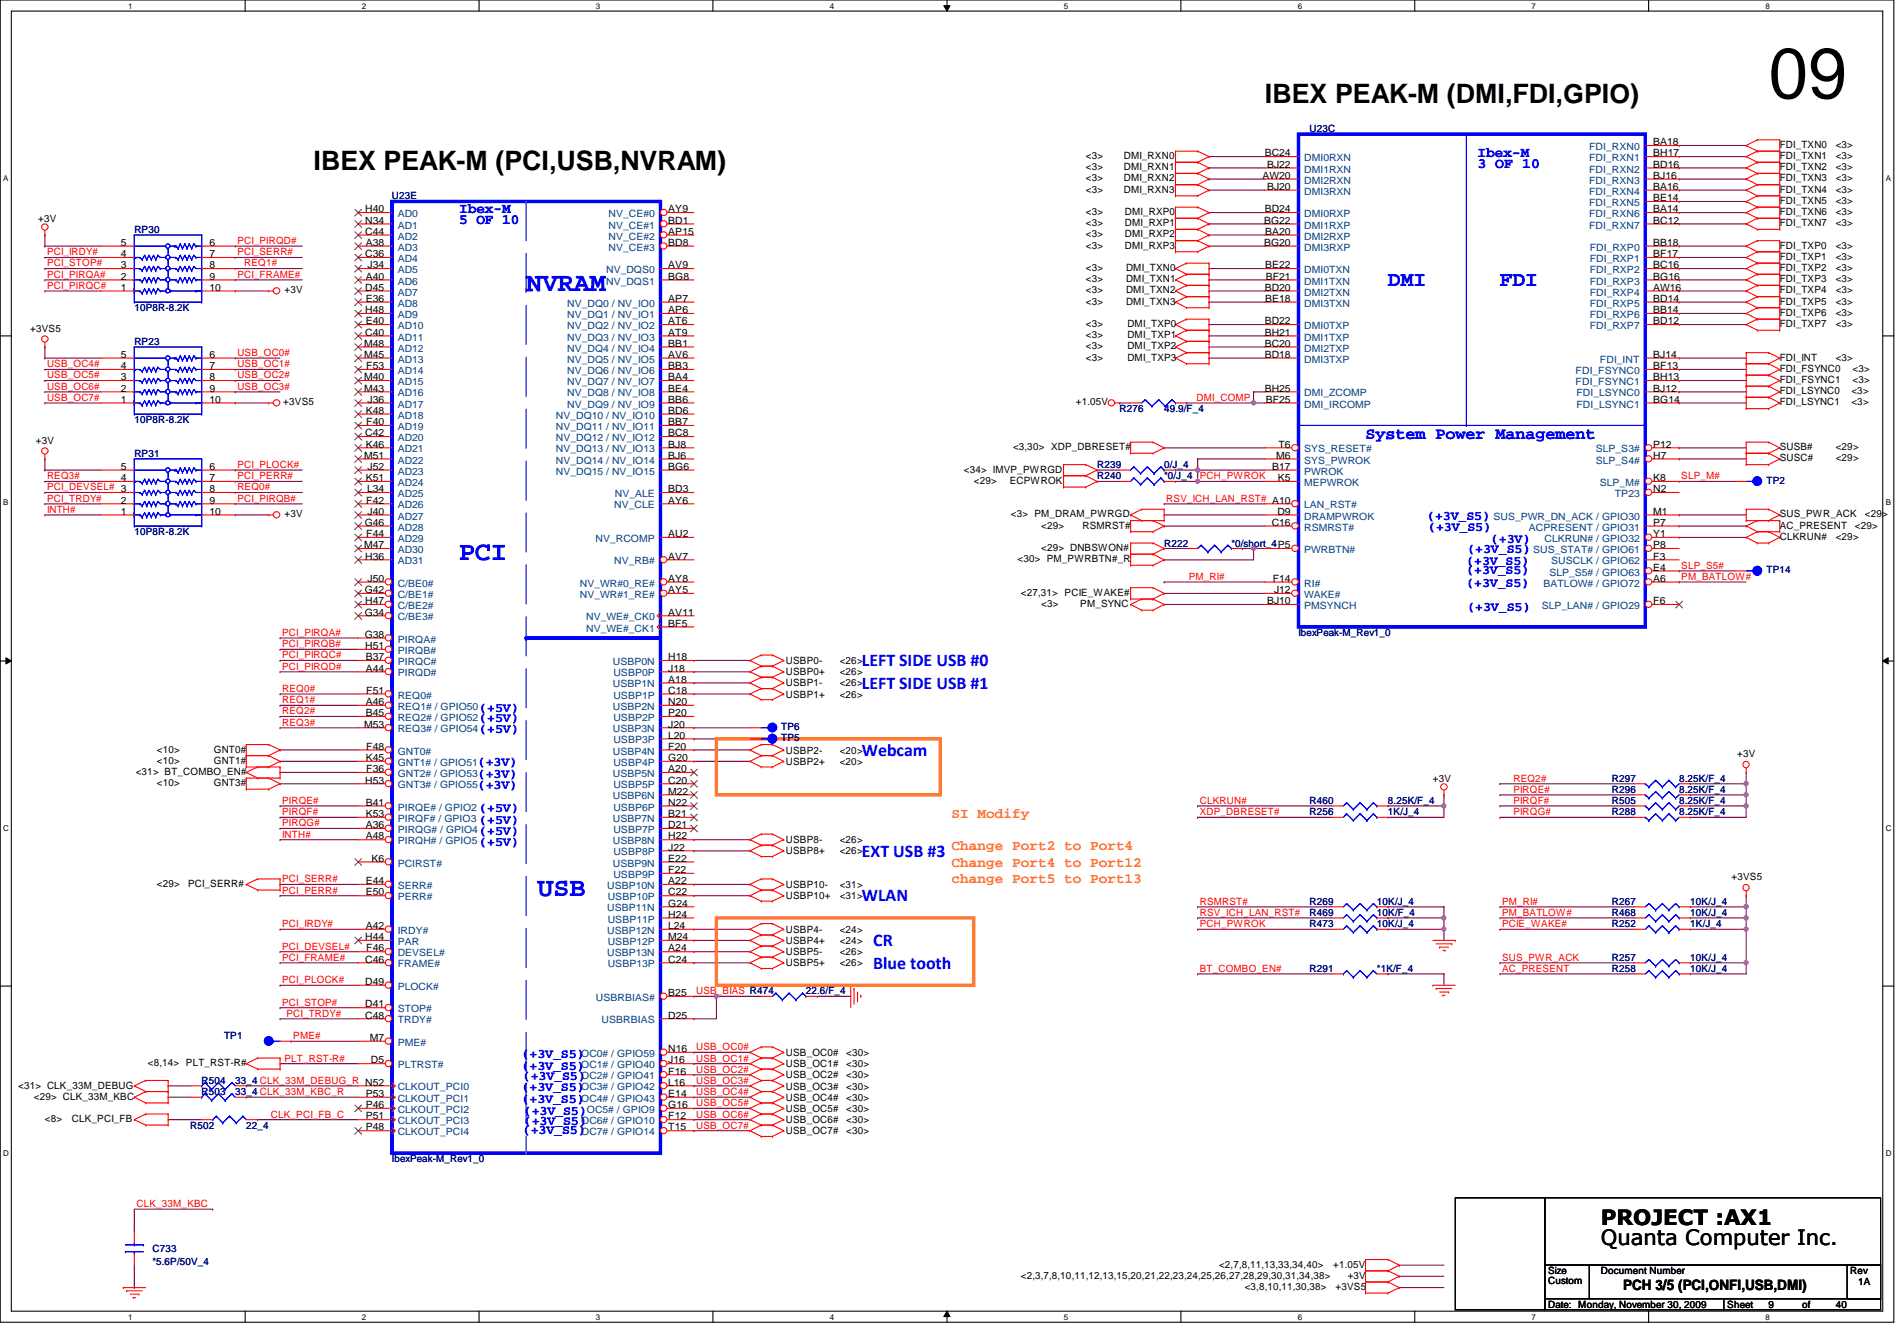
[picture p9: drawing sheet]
<svg xmlns="http://www.w3.org/2000/svg" width="297mm" height="210mm" viewBox="0 0 297 210" stroke-linecap="round" stroke-linejoin="round" font-family="sans-serif">
<defs><g id="words">
<text font-size="11.2" x="276.9" y="15.4">09</text>
<g font-size="4.2">
<text x="198.1" y="16.1">IBEX PEAK-M (DMI,FDI,GPIO)</text>
<text x="49.1" y="26.6">IBEX PEAK-M (PCI,USB,NVRAM)</text>
</g>
<g font-size="4.2" fill="#00f">
<text x="82.4" y="45.6">NVRAM</text>
<text x="71.9" y="87.6">PCI</text>
<text x="84.2" y="140.2">USB</text>
</g>
<g font-size="3.3" fill="#00f">
<text x="217.3" y="44.7">DMI</text>
<text x="234.9" y="44.7">FDI</text>
</g>
<g font-size="3.3">
<text x="250.7" y="191.7">PROJECT :AX1</text>
<text x="250.7" y="194.9">Quanta Computer Inc.</text>
</g>
<g font-size="2.8" fill="#00f">
<text x="135" y="107.8">LEFT SIDE USB #1</text>
<text x="135" y="104.3">LEFT SIDE USB #0</text>
<text x="135" y="118.3">Webcam</text>
<text x="135" y="134.1">EXT USB #3</text>
<text x="135" y="141.1">WLAN</text>
<text x="136.7" y="148.1">CR</text>
<text x="136.7" y="151.6">Blue tooth</text>
</g>
<text font-size="2.6" fill="#00f" x="213.8" y="68.7">System Power Management</text>
<g font-size="2.2" fill="#00f">
<text x="231.3" y="24.6">Ibex-M</text>
<text x="231.3" y="26.4">3 OF 10</text>
<text x="71.9" y="33.4">Ibex-M</text>
<text x="71.9" y="35.1">5 OF 10</text>
</g>
<g font-size="2.2" fill="#ff8000">
<text x="149" y="128">SI Modify</text>
<text x="149" y="133.1">Change Port2 to Port4</text>
<text x="149" y="135.6">Change Port4 to Port12</text>
<text x="149" y="138.2">change Port5 to Port13</text>
</g>
<text font-size="2.2" x="254.2" y="201.8">PCH 3/5 (PCI,ONFI,USB,DMI)</text>
<g font-size="2.1" fill="#00f">
<text x="223.5" y="81.4">(+3V_S5)</text>
<text x="223.6" y="83.2">(+3V_S5)</text>
<text x="229.6" y="88.4">(+3V_S5)</text>
<text x="229.6" y="89.8">(+3V_S5)</text>
<text x="229.8" y="86.5">(+3V_S5)</text>
<text x="233.5" y="84.9">(+3V)</text>
<text x="229.6" y="91.9">(+3V_S5)</text>
<text x="229.8" y="95.6">(+3V_S5)</text>
<text x="75.1" y="111.4">(+5V)</text>
<text x="75.1" y="113">(+5V)</text>
<text x="74.8" y="120">(+3V)</text>
<text x="75.1" y="114.7">(+5V)</text>
<text x="74.8" y="121.8">(+3V)</text>
<text x="74.8" y="123.5">(+3V)</text>
<text x="75.1" y="127.2">(+5V)</text>
<text x="75.1" y="128.9">(+5V)</text>
<text x="75.1" y="130.7">(+5V)</text>
<text x="75.1" y="132.4">(+5V)</text>
<text x="81.7" y="165.6">(+3V_S5)</text>
<text x="81.7" y="167.5">(+3V_S5)</text>
<text x="81.7" y="170.8">(+3V_S5)</text>
<text x="81.7" y="172.7">(+3V_S5)</text>
<text x="81.9" y="169">(+3V_S5)</text>
<text x="81.9" y="177.5">(+3V_S5)</text>
<text x="82" y="174.5">(+3V_S5)</text>
<text x="82" y="176.1">(+3V_S5)</text>
</g>
<g font-size="1.6" fill="#000080">
<text x="205.1" y="20.7">U23C</text>
<text x="61.4" y="31.2">U23E</text>
<text x="21" y="36.5">RP30</text>
<text x="21" y="48.7">10P8R-8.2K</text>
<text x="21" y="54">RP23</text>
<text x="175.3" y="64.5">R276</text>
<text x="182.3" y="64.5">49.9/F_4</text>
<text x="21" y="71.5">RP31</text>
<text x="21" y="66.3">10P8R-8.2K</text>
<text x="171.8" y="73.3">R239</text>
<text x="171.8" y="75">R240</text>
<text x="182.3" y="73.3">0/J_4</text>
<text x="182.3" y="75">*0/J_4</text>
<text x="276.6" y="75.7">TP2</text>
<text x="21" y="83.8">10P8R-8.2K</text>
<text x="182.3" y="85.6">R222</text>
<text x="192.8" y="85.6">*0/short_4P5</text>
<text x="276.6" y="89.7">TP14</text>
<text x="203.3" y="99.6">IbexPeak-M_Rev1_0</text>
<text x="122.3" y="114.3">TP6</text>
<text x="122.3" y="116">TP5</text>
<text x="205.1" y="125.9">R460</text>
<text x="217.3" y="125.9">8.25K/F_4</text>
<text x="252.4" y="122.3">R297</text>
<text x="252.4" y="125.9">R505</text>
<text x="252.4" y="124.1">R296</text>
<text x="262.9" y="122.3">8.25K/F_4</text>
<text x="262.9" y="125.9">8.25K/F_4</text>
<text x="262.9" y="124.1">8.25K/F_4</text>
<text x="205.1" y="127.6">R256</text>
<text x="217.3" y="127.6">1K/J_4</text>
<text x="252.4" y="127.6">R288</text>
<text x="262.9" y="127.6">8.25K/F_4</text>
<text x="205.1" y="141.6">R269</text>
<text x="205.1" y="143.4">R469</text>
<text x="215.6" y="141.6">10K/J_4</text>
<text x="215.6" y="143.4">10K/F_4</text>
<text x="252.4" y="141.6">R267</text>
<text x="252.4" y="143.4">R468</text>
<text x="264.7" y="141.6">10K/J_4</text>
<text x="264.7" y="143.4">10K/J_4</text>
<text x="205.1" y="145.1">R473</text>
<text x="215.6" y="145.1">10K/J_4</text>
<text x="252.4" y="145.1">R252</text>
<text x="264.7" y="145.1">1K/J_4</text>
<text x="126.2" y="155.7">22.6/F_4</text>
<text x="205.1" y="152.1">R291</text>
<text x="215.6" y="152.1">*1K/F_4</text>
<text x="252.4" y="150.4">R257</text>
<text x="252.4" y="152.1">R258</text>
<text x="264.7" y="150.4">10K/J_4</text>
<text x="264.7" y="152.1">10K/J_4</text>
<text x="35.1" y="162.6">TP1</text>
<text x="31.6" y="171.4">R503</text>
<text x="31.6" y="169.7">R504</text>
<text x="36.8" y="171.4">33_4 CLK_33M_KBC_R</text>
<text x="36.8" y="169.7">33_4 CLK_33M_DEBUG_R N52</text>
<text x="29.8" y="176.7">R502</text>
<text x="38.6" y="176.7">22_4</text>
<text x="61.4" y="181.9">IbexPeak-M_Rev1_0</text>
<text x="23.9" y="196">C733</text>
<text x="23.9" y="198.1">*5.6P/50V_4</text>
</g>
<g font-size="1.6" fill="#004080">
<text x="248.8" y="23.5">FDI_RXN0</text>
<text x="204.2" y="25.2">DMI0RXN</text>
<text x="204.2" y="27">DMI1RXN</text>
<text x="204.2" y="28.7">DMI2RXN</text>
<text x="248.8" y="25.2">FDI_RXN1</text>
<text x="248.8" y="27">FDI_RXN2</text>
<text x="248.8" y="28.7">FDI_RXN3</text>
<text x="62.3" y="34">AD0</text>
<text x="62.3" y="35.8">AD1</text>
<text x="95.3" y="34">NV_CE#0</text>
<text x="95.3" y="35.8">NV_CE#1</text>
<text x="204.2" y="30.5">DMI3RXN</text>
<text x="204.2" y="34">DMI0RXP</text>
<text x="204.2" y="35.8">DMI1RXP</text>
<text x="248.8" y="30.5">FDI_RXN4</text>
<text x="248.8" y="32.3">FDI_RXN5</text>
<text x="248.8" y="34">FDI_RXN6</text>
<text x="248.8" y="35.8">FDI_RXN7</text>
<text x="62.3" y="37.5">AD2</text>
<text x="62.3" y="39.2">AD3</text>
<text x="62.3" y="41">AD4</text>
<text x="95.3" y="37.5">NV_CE#2</text>
<text x="95.3" y="39.2">NV_CE#3</text>
<text x="204.2" y="37.5">DMI2RXP</text>
<text x="204.2" y="39.2">DMI3RXP</text>
<text x="248.9" y="39.2">FDI_RXP0</text>
<text x="248.9" y="41">FDI_RXP1</text>
<text x="62.3" y="42.8">AD5</text>
<text x="62.3" y="44.5">AD6</text>
<text x="62.3" y="46.3">AD7</text>
<text x="94.9" y="42.8">NV_DQS0</text>
<text x="94.9" y="44.5">NV_DQS1</text>
<text x="204.2" y="42.8">DMI0TXN</text>
<text x="204.2" y="44.5">DMI1TXN</text>
<text x="204.2" y="46.3">DMI2TXN</text>
<text x="248.9" y="42.8">FDI_RXP2</text>
<text x="248.9" y="44.5">FDI_RXP3</text>
<text x="248.9" y="46.3">FDI_RXP4</text>
<text x="62.3" y="48">AD8</text>
<text x="62.3" y="49.8">AD9</text>
<text x="62.3" y="51.5">AD10</text>
<text x="62.3" y="53.3">AD11</text>
<text x="88.8" y="48">NV_DQ0 / NV_IO0</text>
<text x="88.8" y="49.8">NV_DQ1 / NV_IO1</text>
<text x="88.8" y="51.5">NV_DQ2 / NV_IO2</text>
<text x="88.8" y="53.3">NV_DQ3 / NV_IO3</text>
<text x="204.2" y="48">DMI3TXN</text>
<text x="204.2" y="51.5">DMI0TXP</text>
<text x="204.2" y="53.3">DMI1TXP</text>
<text x="248.9" y="48">FDI_RXP5</text>
<text x="248.9" y="49.8">FDI_RXP6</text>
<text x="248.9" y="51.5">FDI_RXP7</text>
<text x="62.3" y="55">AD12</text>
<text x="62.3" y="56.8">AD13</text>
<text x="62.3" y="58.5">AD14</text>
<text x="88.8" y="55">NV_DQ4 / NV_IO4</text>
<text x="88.8" y="56.8">NV_DQ5 / NV_IO5</text>
<text x="88.8" y="58.5">NV_DQ6 / NV_IO6</text>
<text x="204.2" y="55">DMI2TXP</text>
<text x="204.2" y="56.8">DMI3TXP</text>
<text x="246.7" y="58.5">FDI_FSYNC0</text>
<text x="250.5" y="56.8">FDI_INT</text>
<text x="62.3" y="60.3">AD15</text>
<text x="62.3" y="62.1">AD16</text>
<text x="62.3" y="63.8">AD17</text>
<text x="62.3" y="65.5">AD18</text>
<text x="87" y="65.5">NV_DQ10 / NV_IO10</text>
<text x="88.8" y="60.3">NV_DQ7 / NV_IO7</text>
<text x="88.8" y="62.1">NV_DQ8 / NV_IO8</text>
<text x="88.8" y="63.8">NV_DQ9 / NV_IO9</text>
<text x="204.2" y="62.1">DMI_ZCOMP</text>
<text x="204.2" y="63.8">DMI_IRCOMP</text>
<text x="246.7" y="60.3">FDI_FSYNC1</text>
<text x="246.8" y="62.1">FDI_LSYNC0</text>
<text x="246.8" y="63.8">FDI_LSYNC1</text>
<text x="62.3" y="69">AD20</text>
<text x="62.3" y="70.8">AD21</text>
<text x="62.3" y="67.3">AD19</text>
<text x="87" y="67.3">NV_DQ11 / NV_IO11</text>
<text x="87" y="69">NV_DQ12 / NV_IO12</text>
<text x="87" y="70.8">NV_DQ13 / NV_IO13</text>
<text x="204.2" y="70.8">SYS_RESET#</text>
<text x="249.9" y="70.8">SLP_S3#</text>
<text x="62.3" y="72.6">AD22</text>
<text x="62.3" y="74.3">AD23</text>
<text x="62.3" y="76.1">AD24</text>
<text x="62.3" y="77.8">AD25</text>
<text x="87" y="72.6">NV_DQ14 / NV_IO14</text>
<text x="87" y="74.3">NV_DQ15 / NV_IO15</text>
<text x="96.3" y="77.8">NV_ALE</text>
<text x="204.2" y="72.6">SYS_PWROK</text>
<text x="204.2" y="76.1">MEPWROK</text>
<text x="204.2" y="74.3">PWROK</text>
<text x="249.9" y="72.6">SLP_S4#</text>
<text x="250.5" y="76.1">SLP_M#</text>
<text x="252.9" y="77.8">TP23</text>
<text x="62.3" y="79.6">AD26</text>
<text x="62.3" y="81.3">AD27</text>
<text x="62.3" y="83.1">AD28</text>
<text x="96.2" y="79.6">NV_CLE</text>
<text x="204.2" y="79.6">LAN_RST#</text>
<text x="204.2" y="83.1">RSMRST#</text>
<text x="204.2" y="81.3">DRAMPWROK</text>
<text x="233.8" y="81.3">SUS_PWR_DN_ACK / GPIO30</text>
<text x="239.4" y="83.1">ACPRESENT / GPIO31</text>
<text x="62.3" y="84.8">AD29</text>
<text x="62.3" y="86.6">AD30</text>
<text x="62.3" y="88.3">AD31</text>
<text x="93.3" y="84.8">NV_RCOMP</text>
<text x="96.2" y="88.3">NV_RB#</text>
<text x="204.2" y="86.6">PWRBTN#</text>
<text x="240.1" y="86.6">SUS_STAT# / GPIO61</text>
<text x="241.8" y="84.8">CLKRUN# / GPIO32</text>
<text x="242.9" y="88.3">SUSCLK / GPIO62</text>
<text x="62.3" y="91.8">C/BE0#</text>
<text x="62.3" y="93.6">C/BE1#</text>
<text x="62.3" y="95.3">C/BE2#</text>
<text x="90.8" y="91.8">NV_WR#0_RE#</text>
<text x="90.8" y="93.6">NV_WR#1_RE#</text>
<text x="204.2" y="95.3">PMSYNCH</text>
<text x="204.2" y="91.8">RI#</text>
<text x="204.2" y="93.6">WAKE#</text>
<text x="241.4" y="95.3">SLP_LAN# / GPIO29</text>
<text x="241.7" y="91.8">BATLOW# / GPIO72</text>
<text x="242.6" y="90.1">SLP_S5# / GPIO63</text>
<text x="62.3" y="97.1">C/BE3#</text>
<text x="62.3" y="100.6">PIRQA#</text>
<text x="91.8" y="97.1">NV_WE#_CK0</text>
<text x="91.8" y="98.8">NV_WE#_CK1</text>
<text x="62.3" y="102.4">PIRQB#</text>
<text x="62.3" y="104.1">PIRQC#</text>
<text x="62.3" y="105.9">PIRQD#</text>
<text x="96" y="104.1">USBP0N</text>
<text x="96" y="107.6">USBP1N</text>
<text x="96.1" y="105.9">USBP0P</text>
<text x="62.3" y="109.3">REQ0#</text>
<text x="62.3" y="111.1">REQ1# / GPIO50</text>
<text x="62.3" y="112.9">REQ2# / GPIO52</text>
<text x="96" y="111.1">USBP2N</text>
<text x="96.1" y="109.3">USBP1P</text>
<text x="96.1" y="112.9">USBP2P</text>
<text x="62.3" y="114.6">REQ3# / GPIO54</text>
<text x="62.3" y="118.1">GNT0#</text>
<text x="62.3" y="119.9">GNT1# / GPIO51</text>
<text x="96" y="114.6">USBP3N</text>
<text x="96" y="118.1">USBP4N</text>
<text x="96.1" y="116.4">USBP3P</text>
<text x="96.1" y="119.9">USBP4P</text>
<text x="62.3" y="121.6">GNT2# / GPIO53</text>
<text x="62.3" y="123.4">GNT3# / GPIO55</text>
<text x="96" y="121.6">USBP5N</text>
<text x="96" y="125.1">USBP6N</text>
<text x="96.1" y="123.4">USBP5P</text>
<text x="62.3" y="126.9">PIRQE# / GPIO2</text>
<text x="62.3" y="128.7">PIRQF# / GPIO3</text>
<text x="62.3" y="130.4">PIRQG# / GPIO4</text>
<text x="96" y="128.7">USBP7N</text>
<text x="96.1" y="130.4">USBP7P</text>
<text x="96.1" y="126.9">USBP6P</text>
<text x="62.3" y="135.6">PCIRST#</text>
<text x="62.3" y="132.2">PIRQH# / GPIO5</text>
<text x="96" y="132.2">USBP8N</text>
<text x="96" y="135.6">USBP9N</text>
<text x="96.1" y="133.9">USBP8P</text>
<text x="96.1" y="137.4">USBP9P</text>
<text x="62.3" y="140.9">PERR#</text>
<text x="62.3" y="139.1">SERR#</text>
<text x="95.1" y="139.1">USBP10N</text>
<text x="95.1" y="142.7">USBP11N</text>
<text x="95.2" y="140.9">USBP10P</text>
<text x="62.3" y="149.7">DEVSEL#</text>
<text x="62.3" y="146.2">IRDY#</text>
<text x="62.3" y="147.9">PAR</text>
<text x="95.1" y="146.2">USBP12N</text>
<text x="95.1" y="149.7">USBP13N</text>
<text x="95.2" y="144.4">USBP11P</text>
<text x="95.2" y="147.9">USBP12P</text>
<text x="62.3" y="154.9">PLOCK#</text>
<text x="62.3" y="151.4">FRAME#</text>
<text x="95.2" y="151.4">USBP13P</text>
<text x="62.3" y="158.5">STOP#</text>
<text x="62.3" y="160.2">TRDY#</text>
<text x="93.3" y="156.7">USBRBIAS#</text>
<text x="94.2" y="160.2">USBRBIAS</text>
<text x="62.3" y="167.2">PLTRST#</text>
<text x="62.3" y="163.7">PME#</text>
<text x="91" y="165.4">OC0# / GPIO59</text>
<text x="91" y="167.2">OC1# / GPIO40</text>
<text x="62.3" y="170.7">CLKOUT_PCI0</text>
<text x="62.3" y="172.5">CLKOUT_PCI1</text>
<text x="91" y="169">OC2# / GPIO41</text>
<text x="91" y="170.7">OC3# / GPIO42</text>
<text x="91" y="172.5">OC4# / GPIO43</text>
<text x="62.3" y="174.2">CLKOUT_PCI2</text>
<text x="62.3" y="176">CLKOUT_PCI3</text>
<text x="62.3" y="177.7">CLKOUT_PCI4</text>
<text x="91" y="176">OC6# / GPIO10</text>
<text x="91" y="177.7">OC7# / GPIO14</text>
<text x="91.9" y="174.2">OC5# / GPIO9</text>
</g>
<g font-size="1.6">
<text x="258.9" y="22.7">BA18</text>
<text x="278.7" y="23.2">FDI_TXN0</text>
<text x="287.4" y="23.2">&lt;3&gt;</text>
<text x="170" y="24.9">&lt;3&gt;</text>
<text x="170" y="26.7">&lt;3&gt;</text>
<text x="170" y="28.4">&lt;3&gt;</text>
<text x="176" y="24.9">DMI_RXN0</text>
<text x="176" y="26.7">DMI_RXN1</text>
<text x="176" y="28.4">DMI_RXN2</text>
<text x="197.7" y="28">AW20</text>
<text x="198" y="24.5">BC24</text>
<text x="198.4" y="26.2">BJ22</text>
<text x="198.4" y="29.7">BJ20</text>
<text x="258.9" y="24.5">BH17</text>
<text x="258.9" y="26.2">BD16</text>
<text x="258.9" y="28">BJ16</text>
<text x="258.9" y="29.7">BA16</text>
<text x="278.7" y="28.4">FDI_TXN3</text>
<text x="278.7" y="24.9">FDI_TXN1</text>
<text x="278.7" y="26.7">FDI_TXN2</text>
<text x="287.4" y="28.4">&lt;3&gt;</text>
<text x="287.4" y="24.9">&lt;3&gt;</text>
<text x="287.4" y="26.7">&lt;3&gt;</text>
<text x="6" y="34.7">+3V</text>
<text x="57.2" y="33.2">H40</text>
<text x="57.2" y="35">N34</text>
<text x="104.6" y="33.2">AY9</text>
<text x="104.6" y="35">BD1</text>
<text x="170" y="30.2">&lt;3&gt;</text>
<text x="170" y="33.7">&lt;3&gt;</text>
<text x="170" y="35.4">&lt;3&gt;</text>
<text x="176" y="30.2">DMI_RXN3</text>
<text x="176.1" y="33.7">DMI_RXP0</text>
<text x="176.1" y="35.4">DMI_RXP1</text>
<text x="197.9" y="35">BG22</text>
<text x="198" y="33.2">BD24</text>
<text x="258.9" y="31.5">BE14</text>
<text x="258.9" y="33.2">BA14</text>
<text x="258.9" y="35">BC12</text>
<text x="278.7" y="30.2">FDI_TXN4</text>
<text x="278.7" y="31.9">FDI_TXN5</text>
<text x="278.7" y="33.7">FDI_TXN6</text>
<text x="278.7" y="35.4">FDI_TXN7</text>
<text x="287.4" y="30.2">&lt;3&gt;</text>
<text x="287.4" y="31.9">&lt;3&gt;</text>
<text x="287.4" y="33.7">&lt;3&gt;</text>
<text x="287.4" y="35.4">&lt;3&gt;</text>
<text x="18.9" y="42">3</text>
<text x="18.9" y="40.3">4</text>
<text x="18.9" y="38.5">5</text>
<text x="32.8" y="42">8</text>
<text x="32.8" y="40.3">7</text>
<text x="32.8" y="38.5">6</text>
<text x="57.2" y="36.7">C44</text>
<text x="57.2" y="40.3">C36</text>
<text x="57.3" y="38.5">A38</text>
<text x="57.6" y="42">J34</text>
<text x="104.6" y="36.7">AP15</text>
<text x="104.6" y="38.5">BD8</text>
<text x="104.6" y="42">AV9</text>
<text x="170" y="37.2">&lt;3&gt;</text>
<text x="170" y="38.9">&lt;3&gt;</text>
<text x="176.1" y="37.2">DMI_RXP2</text>
<text x="176.1" y="38.9">DMI_RXP3</text>
<text x="197.9" y="38.5">BG20</text>
<text x="198.1" y="36.7">BA20</text>
<text x="198.1" y="42">BE22</text>
<text x="258.9" y="38.5">BB18</text>
<text x="258.9" y="40.3">BF17</text>
<text x="258.9" y="42">BC16</text>
<text x="278.7" y="38.9">FDI_TXP0</text>
<text x="278.7" y="40.7">FDI_TXP1</text>
<text x="287.4" y="38.9">&lt;3&gt;</text>
<text x="287.4" y="40.7">&lt;3&gt;</text>
<text x="18.9" y="45.5">1</text>
<text x="18.9" y="43.8">2</text>
<text x="32.8" y="45.5">10</text>
<text x="32.8" y="43.8">9</text>
<text x="44.5" y="45.9">+3V</text>
<text x="57.2" y="45.5">D45</text>
<text x="57.3" y="43.8">A40</text>
<text x="57.3" y="47.2">E36</text>
<text x="104.6" y="43.8">BG8</text>
<text x="104.6" y="47.2">AP7</text>
<text x="170" y="42.4">&lt;3&gt;</text>
<text x="170" y="44.2">&lt;3&gt;</text>
<text x="170" y="45.9">&lt;3&gt;</text>
<text x="170" y="47.7">&lt;3&gt;</text>
<text x="176.3" y="42.4">DMI_TXN0</text>
<text x="176.3" y="44.2">DMI_TXN1</text>
<text x="176.3" y="45.9">DMI_TXN2</text>
<text x="176.3" y="47.7">DMI_TXN3</text>
<text x="198" y="45.5">BD20</text>
<text x="198.1" y="47.2">BE18</text>
<text x="198.2" y="43.8">BF21</text>
<text x="258.9" y="43.8">BG16</text>
<text x="258.9" y="45.5">AW16</text>
<text x="258.9" y="47.2">BD14</text>
<text x="278.7" y="42.4">FDI_TXP2</text>
<text x="278.7" y="44.2">FDI_TXP3</text>
<text x="278.7" y="45.9">FDI_TXP4</text>
<text x="278.7" y="47.7">FDI_TXP5</text>
<text x="287.4" y="42.4">&lt;3&gt;</text>
<text x="287.4" y="44.2">&lt;3&gt;</text>
<text x="287.4" y="45.9">&lt;3&gt;</text>
<text x="287.4" y="47.7">&lt;3&gt;</text>
<text x="4.7" y="51.9">+3VS5</text>
<text x="57.2" y="49">H48</text>
<text x="57.2" y="52.5">C40</text>
<text x="57.3" y="50.8">E40</text>
<text x="104.6" y="49">AP6</text>
<text x="104.6" y="50.8">AT6</text>
<text x="104.6" y="52.5">AT9</text>
<text x="170" y="51.2">&lt;3&gt;</text>
<text x="170" y="53">&lt;3&gt;</text>
<text x="176.5" y="51.2">DMI_TXP0</text>
<text x="176.5" y="53">DMI_TXP1</text>
<text x="198" y="50.8">BD22</text>
<text x="198" y="52.5">BH21</text>
<text x="258.9" y="49">BB14</text>
<text x="258.9" y="50.8">BD12</text>
<text x="278.7" y="49.4">FDI_TXP6</text>
<text x="278.7" y="51.2">FDI_TXP7</text>
<text x="287.4" y="49.4">&lt;3&gt;</text>
<text x="287.4" y="51.2">&lt;3&gt;</text>
<text x="18.9" y="59.5">3</text>
<text x="18.9" y="57.8">4</text>
<text x="18.9" y="56">5</text>
<text x="32.8" y="59.5">8</text>
<text x="32.8" y="57.8">7</text>
<text x="32.8" y="56">6</text>
<text x="57" y="54.3">M48</text>
<text x="57" y="56">M45</text>
<text x="57" y="59.5">M40</text>
<text x="57.4" y="57.8">F53</text>
<text x="104.6" y="54.3">BB1</text>
<text x="104.6" y="56">AV6</text>
<text x="104.6" y="57.8">BB3</text>
<text x="104.6" y="59.5">BA4</text>
<text x="170" y="54.7">&lt;3&gt;</text>
<text x="170" y="56.5">&lt;3&gt;</text>
<text x="176.5" y="54.7">DMI_TXP2</text>
<text x="176.5" y="56.5">DMI_TXP3</text>
<text x="198" y="54.3">BC20</text>
<text x="198" y="56">BD18</text>
<text x="258.9" y="57.8">BF13</text>
<text x="258.9" y="59.5">BH13</text>
<text x="258.9" y="56">BJ14</text>
<text x="278.7" y="56.5">FDI_INT</text>
<text x="278.7" y="58.2">FDI_FSYNC0</text>
<text x="278.7" y="59.9">FDI_FSYNC1</text>
<text x="287.4" y="56.5">&lt;3&gt;</text>
<text x="290.1" y="58.2">&lt;3&gt;</text>
<text x="290.1" y="59.9">&lt;3&gt;</text>
<text x="18.9" y="63">1</text>
<text x="18.9" y="61.3">2</text>
<text x="32.8" y="63">10</text>
<text x="32.8" y="61.3">9</text>
<text x="44.4" y="63.5">+3VS5</text>
<text x="57" y="61.3">M43</text>
<text x="57.3" y="64.8">K48</text>
<text x="57.6" y="63">J36</text>
<text x="104.6" y="64.8">BD6</text>
<text x="104.6" y="61.3">BE4</text>
<text x="104.6" y="63">BB6</text>
<text x="168.4" y="63.5">+1.05V</text>
<text x="198" y="61.3">BH25</text>
<text x="198.2" y="63">BF25</text>
<text x="258.9" y="61.3">BJ12</text>
<text x="258.9" y="63">BG14</text>
<text x="278.7" y="61.7">FDI_LSYNC0</text>
<text x="278.7" y="63.5">FDI_LSYNC1</text>
<text x="289.9" y="61.7">&lt;3&gt;</text>
<text x="289.9" y="63.5">&lt;3&gt;</text>
<text x="5.6" y="69.4">+3V</text>
<text x="57" y="71.8">M51</text>
<text x="57.2" y="68.3">C42</text>
<text x="57.3" y="70.1">K46</text>
<text x="57.4" y="66.5">F40</text>
<text x="104.6" y="66.5">BB7</text>
<text x="104.6" y="68.3">BC8</text>
<text x="104.6" y="70.1">BJ8</text>
<text x="104.6" y="71.8">BJ6</text>
<text x="158.6" y="70.5">&lt;3,30&gt; XDP_DBRESET#</text>
<text x="199.9" y="71.8">M6</text>
<text x="200.2" y="70.1">T6</text>
<text x="258.9" y="70.1">P12</text>
<text x="258.9" y="71.8">H7</text>
<text x="278.7" y="70.5">SUSB#</text>
<text x="287.4" y="70.5">&lt;29&gt;</text>
<text x="18.9" y="75.3">4</text>
<text x="18.9" y="73.5">5</text>
<text x="32.8" y="77">8</text>
<text x="32.8" y="75.3">7</text>
<text x="32.8" y="73.5">6</text>
<text x="57.3" y="75.3">K51</text>
<text x="57.5" y="77">L34</text>
<text x="57.6" y="73.5">J52</text>
<text x="104.6" y="77">BD3</text>
<text x="104.6" y="73.5">BG6</text>
<text x="150.9" y="74">&lt;34&gt; IMVP_PWRGD</text>
<text x="152.5" y="75.7">&lt;29&gt;</text>
<text x="158.1" y="75.7">ECPWROK</text>
<text x="199.2" y="73.5">B17</text>
<text x="200.1" y="75.3">K5</text>
<text x="258.9" y="77">N2</text>
<text x="258.9" y="75.3">K8</text>
<text x="278.7" y="72.2">SUSC#</text>
<text x="287.4" y="72.2">&lt;29&gt;</text>
<text x="18.9" y="80.6">1</text>
<text x="18.9" y="78.8">2</text>
<text x="32.8" y="80.6">10</text>
<text x="32.8" y="78.8">9</text>
<text x="44.5" y="81">+3V</text>
<text x="57.1" y="82.3">G46</text>
<text x="57.4" y="78.8">F42</text>
<text x="57.6" y="80.6">J40</text>
<text x="104.6" y="78.8">AY6</text>
<text x="158.3" y="81">&lt;3&gt; PM_DRAM_PWRGD</text>
<text x="163" y="82.8">&lt;29&gt;</text>
<text x="169.5" y="82.8">RSMRST#</text>
<text x="199.1" y="82.3">C16</text>
<text x="200" y="80.6">D9</text>
<text x="258.9" y="82.3">P7</text>
<text x="258.9" y="80.6">M1</text>
<text x="278.7" y="81">SUS_PWR_ACK</text>
<text x="278.7" y="82.8">AC_PRESENT</text>
<text x="290.4" y="82.8">&lt;29&gt;</text>
<text x="292" y="81">&lt;29&gt;</text>
<text x="57" y="85.8">M47</text>
<text x="57.2" y="87.6">H36</text>
<text x="57.4" y="84.1">F44</text>
<text x="104.6" y="87.6">AV7</text>
<text x="104.6" y="84.1">AU2</text>
<text x="159.3" y="88">&lt;30&gt; PM_PWRBTN#_R</text>
<text x="163" y="86.2">&lt;29&gt; DNBSWON#</text>
<text x="258.9" y="89.3">E4</text>
<text x="258.9" y="85.8">P8</text>
<text x="258.9" y="87.6">F3</text>
<text x="258.9" y="84.1">Y1</text>
<text x="278.7" y="84.5">CLKRUN#</text>
<text x="287.4" y="84.5">&lt;29&gt;</text>
<text x="57.1" y="92.8">G42</text>
<text x="57.2" y="94.6">H47</text>
<text x="57.6" y="91.1">J50</text>
<text x="104.6" y="91.1">AY8</text>
<text x="104.6" y="92.8">AY5</text>
<text x="159.8" y="93.3">&lt;27,31&gt; PCIE_WAKE#</text>
<text x="163" y="95">&lt;3&gt;</text>
<text x="169.2" y="95">PM_SYNC</text>
<text x="198.4" y="94.6">BJ10</text>
<text x="199.3" y="91.1">F14</text>
<text x="199.5" y="92.8">J12</text>
<text x="258.9" y="91.1">A6</text>
<text x="258.9" y="94.6">F6</text>
<text x="57.1" y="96.4">G34</text>
<text x="57.1" y="99.8">G38</text>
<text x="57.2" y="101.6">H51</text>
<text x="104.6" y="96.4">AV11</text>
<text x="104.6" y="98.1">BF5</text>
<text x="57.3" y="103.3">B37</text>
<text x="57.3" y="105.1">A44</text>
<text x="104.6" y="103.3">H18</text>
<text x="104.6" y="105.1">J18</text>
<text x="104.6" y="106.8">A18</text>
<text x="123.1" y="107.4">USBP1-</text>
<text x="123.1" y="104">USBP0-</text>
<text x="123.1" y="105.7">USBP0+</text>
<text x="131.5" y="105.7">&lt;26&gt;</text>
<text x="131.5" y="107.4">&lt;26&gt;</text>
<text x="131.5" y="104">&lt;26&gt;</text>
<text x="57" y="113.9">M53</text>
<text x="57.3" y="110.4">A46</text>
<text x="57.3" y="112.1">B45</text>
<text x="57.4" y="108.6">F51</text>
<text x="104.6" y="108.6">C18</text>
<text x="104.6" y="110.4">N20</text>
<text x="104.6" y="112.1">P20</text>
<text x="104.6" y="113.9">J20</text>
<text x="123.1" y="109.2">USBP1+</text>
<text x="131.5" y="109.2">&lt;26&gt;</text>
<text x="24.6" y="119.5">&lt;10&gt;</text>
<text x="24.6" y="117.8">&lt;10&gt;</text>
<text x="33.5" y="119.5">GNT1#</text>
<text x="33.5" y="117.8">GNT0#</text>
<text x="57.3" y="119.1">K45</text>
<text x="57.4" y="117.3">F48</text>
<text x="104.6" y="115.6">L20</text>
<text x="104.6" y="117.3">F20</text>
<text x="104.6" y="119.1">G20</text>
<text x="123.1" y="118">USBP2-</text>
<text x="123.1" y="119.7">USBP2+</text>
<text x="131.5" y="119.7">&lt;20&gt;</text>
<text x="131.5" y="118">&lt;20&gt;</text>
<text x="272" y="118.5">+3V</text>
<text x="21.2" y="121.3">&lt;31&gt; BT_COMBO_EN#</text>
<text x="24.6" y="123.1">&lt;10&gt;</text>
<text x="33.5" y="123.1">GNT3#</text>
<text x="57.2" y="122.6">H53</text>
<text x="57.4" y="120.9">F36</text>
<text x="104.6" y="120.9">A20</text>
<text x="104.6" y="122.6">C20</text>
<text x="104.6" y="124.4">M22</text>
<text x="224.4" y="122.3">+3V</text>
<text x="57.3" y="126.1">B41</text>
<text x="57.3" y="127.9">K53</text>
<text x="57.3" y="129.6">A36</text>
<text x="57.3" y="131.4">A48</text>
<text x="104.6" y="127.9">B21</text>
<text x="104.6" y="129.6">D21</text>
<text x="104.6" y="131.4">H22</text>
<text x="104.6" y="126.1">N22</text>
<text x="123.1" y="132">USBP8-</text>
<text x="131.5" y="132">&lt;26&gt;</text>
<text x="58.2" y="134.9">K6</text>
<text x="104.6" y="133.1">J22</text>
<text x="104.6" y="134.9">E22</text>
<text x="104.6" y="136.7">F22</text>
<text x="123.1" y="133.7">USBP8+</text>
<text x="131.5" y="133.7">&lt;26&gt;</text>
<text x="271.1" y="137.8">+3VS5</text>
<text x="24.5" y="138.8">&lt;29&gt;</text>
<text x="29.5" y="138.8">PCI_SERR#</text>
<text x="57.3" y="140.2">E50</text>
<text x="57.3" y="138.4">E44</text>
<text x="104.6" y="138.4">A22</text>
<text x="104.6" y="140.2">C22</text>
<text x="104.6" y="141.9">G24</text>
<text x="104.6" y="143.6">H24</text>
<text x="123.1" y="139">USBP10-</text>
<text x="123.1" y="140.8">USBP10+</text>
<text x="131.5" y="139">&lt;31&gt;</text>
<text x="131.5" y="140.8">&lt;31&gt;</text>
<text x="57.2" y="147.2">H44</text>
<text x="57.3" y="145.4">A42</text>
<text x="57.4" y="148.9">F46</text>
<text x="104.6" y="145.4">L24</text>
<text x="104.6" y="147.2">M24</text>
<text x="104.6" y="148.9">A24</text>
<text x="123.1" y="146">USBP4-</text>
<text x="123.1" y="147.8">USBP4+</text>
<text x="123.1" y="149.5">USBP5-</text>
<text x="131.5" y="147.8">&lt;24&gt;</text>
<text x="131.5" y="146">&lt;24&gt;</text>
<text x="131.5" y="149.5">&lt;26&gt;</text>
<text x="57.2" y="154.2">D49</text>
<text x="57.2" y="150.7">C46</text>
<text x="104.6" y="150.7">C24</text>
<text x="104.6" y="155.9">B25</text>
<text x="123.1" y="151.3">USBP5+</text>
<text x="131.5" y="151.3">&lt;26&gt;</text>
<text x="57.2" y="157.7">D41</text>
<text x="57.2" y="159.4">C48</text>
<text x="104.6" y="159.4">D25</text>
<text x="23.2" y="166.9">&lt;8,14&gt; PLT_RST-R#</text>
<text x="57.9" y="162.9">M7</text>
<text x="58.1" y="166.5">D5</text>
<text x="104.6" y="164.7">N16</text>
<text x="104.6" y="166.5">J16</text>
<text x="123.1" y="165.3">USB_OC0#</text>
<text x="123.1" y="167">USB_OC1#</text>
<text x="132.5" y="165.3">&lt;30&gt;</text>
<text x="132.5" y="167">&lt;30&gt;</text>
<text x="2.8" y="170.4">&lt;31&gt; CLK_33M_DEBUG</text>
<text x="5.3" y="172.1">&lt;29&gt; CLK_33M_KBC</text>
<text x="57.3" y="171.7">P53</text>
<text x="57.3" y="173.4">P46</text>
<text x="104.6" y="168.2">F16</text>
<text x="104.6" y="169.9">L16</text>
<text x="104.6" y="171.7">E14</text>
<text x="104.6" y="173.4">G16</text>
<text x="123.1" y="168.8">USB_OC2#</text>
<text x="123.1" y="170.6">USB_OC3#</text>
<text x="123.1" y="172.3">USB_OC4#</text>
<text x="132.5" y="168.8">&lt;30&gt;</text>
<text x="132.5" y="170.6">&lt;30&gt;</text>
<text x="132.5" y="172.3">&lt;30&gt;</text>
<text x="7" y="175.6">&lt;8&gt;</text>
<text x="11.3" y="175.6">CLK_PCI_FB</text>
<text x="57.3" y="175.2">P51</text>
<text x="57.3" y="177">P48</text>
<text x="104.6" y="175.2">F12</text>
<text x="104.6" y="177">T15</text>
<text x="123.1" y="174.1">USB_OC5#</text>
<text x="123.1" y="175.8">USB_OC6#</text>
<text x="123.1" y="177.5">USB_OC7#</text>
<text x="132.5" y="174.1">&lt;30&gt;</text>
<text x="132.5" y="175.8">&lt;30&gt;</text>
<text x="132.5" y="177.5">&lt;30&gt;</text>
<text x="159.8" y="200.2">&lt;2,3,7,8,10,11,12,13,15,20,21,22,23,24,25,26,27,28,29,30,31,34,38&gt;</text>
<text x="190.9" y="198.4">&lt;2,7,8,11,13,33,34,40&gt;</text>
<text x="194.9" y="201.9">&lt;3,8,10,11,30,38&gt;</text>
<text x="208.7" y="198.4">+1.05V</text>
<text x="209.1" y="201.9">+3VS5</text>
<text x="211" y="200.2">+3V</text>
<text x="242.4" y="199.5">Size</text>
<text x="242.4" y="201">Custom</text>
<text x="250.7" y="199.5">Document Number</text>
<text x="289.7" y="199.5">Rev</text>
<text x="291" y="201.2">1A</text>
<text x="242.4" y="204.7">Date: Monday, November 30, 2009</text>
<text x="270.5" y="204.7">Sheet</text>
<text x="276.9" y="204.7">9</text>
<text x="282.2" y="204.7">of</text>
<text x="287.4" y="204.7">40</text>
</g>
<g font-size="1.6" fill="#f00">
<text x="7.4" y="41.7">PCI_STOP#</text>
<text x="7.4" y="40">PCI_IRDY#</text>
<text x="37.2" y="40">PCI_SERR#</text>
<text x="37.2" y="38.2">PCI_PIRQD#</text>
<text x="38.2" y="41.7">REQ1#</text>
<text x="7.4" y="43.5">PCI_PIRQA#</text>
<text x="7.4" y="45.2">PCI_PIRQC#</text>
<text x="37.2" y="43.5">PCI_FRAME#</text>
<text x="7.4" y="59.2">USB_OC5#</text>
<text x="7.4" y="57.5">USB_OC4#</text>
<text x="37.2" y="59.2">USB_OC2#</text>
<text x="37.2" y="55.7">USB_OC0#</text>
<text x="37.2" y="57.5">USB_OC1#</text>
<text x="7.4" y="61">USB_OC6#</text>
<text x="7.4" y="62.7">USB_OC7#</text>
<text x="37.2" y="61">USB_OC3#</text>
<text x="187.4" y="62.7">DMI_COMP</text>
<text x="7.4" y="76.8">PCI_DEVSEL# 3</text>
<text x="7.4" y="75">REQ3#</text>
<text x="37.2" y="73.2">PCI_PLOCK#</text>
<text x="37.2" y="76.8">REQ0#</text>
<text x="37.2" y="75">PCI_PERR#</text>
<text x="187.9" y="75">PCH_PWROK</text>
<text x="263.3" y="75">SLP_M#</text>
<text x="7.4" y="78.5">PCI_TRDY#</text>
<text x="7.4" y="80.3">INTH#</text>
<text x="37.2" y="78.5">PCI_PIRQB#</text>
<text x="182.6" y="78.5">RSV_ICH_LAN_RST# A10</text>
<text x="263.3" y="89">SLP_S5#</text>
<text x="186.1" y="90.8">PM_RI#</text>
<text x="263.3" y="90.8">PM_BATLOW#</text>
<text x="44.2" y="101.3">PCI_PIRQB#</text>
<text x="44.2" y="99.5">PCI_PIRQA#</text>
<text x="44.2" y="104.8">PCI_PIRQD#</text>
<text x="44.2" y="103">PCI_PIRQC#</text>
<text x="44.2" y="110.1">REQ1#</text>
<text x="44.2" y="111.8">REQ2#</text>
<text x="44.2" y="113.6">REQ3#</text>
<text x="44.2" y="108.3">REQ0#</text>
<text x="44.2" y="125.8">PIRQE#</text>
<text x="187.9" y="125.8">CLKRUN#</text>
<text x="237" y="125.8">PIRQF#</text>
<text x="237" y="124.1">PIRQE#</text>
<text x="237" y="122.3">REQ2#</text>
<text x="44.2" y="131.1">INTH#</text>
<text x="44.2" y="129.3">PIRQG#</text>
<text x="44.2" y="127.6">PIRQF#</text>
<text x="187.9" y="127.6">XDP_DBRESET#</text>
<text x="237" y="127.6">PIRQG#</text>
<text x="44.2" y="139.9">PCI_PERR#</text>
<text x="44.2" y="138.1">PCI_SERR#</text>
<text x="187.9" y="143.3">RSV_ICH_LAN_RST#</text>
<text x="187.9" y="141.6">RSMRST#</text>
<text x="235.2" y="141.6">PM_RI#</text>
<text x="235.2" y="143.3">PM_BATLOW#</text>
<text x="44.2" y="148.6">PCI_DEVSEL#</text>
<text x="44.2" y="145.1">PCI_IRDY#</text>
<text x="187.9" y="145.1">PCH_PWROK</text>
<text x="235.2" y="145.1">PCIE_WAKE#</text>
<text x="44.2" y="153.9">PCI_PLOCK#</text>
<text x="44.2" y="150.4">PCI_FRAME#</text>
<text x="109" y="155.6">USB_BIAS R474</text>
<text x="187.9" y="152.1">BT_COMBO_EN#</text>
<text x="235.2" y="152.1">AC_PRESENT</text>
<text x="235.2" y="150.4">SUS_PWR_ACK</text>
<text x="44.2" y="157.4">PCI_STOP#</text>
<text x="44.9" y="159.1">PCI_TRDY#</text>
<text x="44.5" y="166.2">PLT_RST-R#</text>
<text x="45.9" y="162.6">PME#</text>
<text x="109" y="164.4">USB_OC0#</text>
<text x="109" y="166.2">USB_OC1#</text>
<text x="109" y="167.9">USB_OC2#</text>
<text x="109" y="169.6">USB_OC3#</text>
<text x="109" y="171.4">USB_OC4#</text>
<text x="109" y="173.1">USB_OC5#</text>
<text x="42.4" y="174.9">CLK_PCI_FB_C</text>
<text x="109" y="176.7">USB_OC7#</text>
<text x="109" y="174.9">USB_OC6#</text>
<text x="21.4" y="188.9">CLK_33M_KBC</text>
</g>
<g font-size="1.3">
<text x="20.1" y="1.4">1</text>
<text x="56.7" y="1.4">2</text>
<text x="93.3" y="1.4">3</text>
<text x="129.9" y="1.4">4</text>
<text x="166.6" y="1.4">5</text>
<text x="203.2" y="1.4">6</text>
<text x="239.8" y="1.4">7</text>
<text x="276.4" y="1.4">8</text>
<text x=".5" y="28.3">A</text>
<text x="295.3" y="28.3">A</text>
<text x=".5" y="79.1">B</text>
<text x="295.3" y="79.1">B</text>
<text x=".5" y="130">C</text>
<text x="295.3" y="130">C</text>
<text x=".5" y="180.9">D</text>
<text x="295.3" y="180.9">D</text>
<text x="20.1" y="206.6">1</text>
<text x="56.7" y="206.6">2</text>
<text x="93.3" y="206.6">3</text>
<text x="129.9" y="206.6">4</text>
<text x="166.6" y="206.6">5</text>
<text x="203.2" y="206.6">6</text>
<text x="239.8" y="206.6">7</text>
<text x="276.4" y="206.6">8</text>
</g>
</g></defs>
<path d="M0 0h296.5v207h-296.5zM1.8 1.7h293v203.5h-293z" fill="none" stroke="#000" stroke-width=".17"/>
<g fill="#fff">
<path d="M20.1 .2h.6v1.4h-.6z"/>
<path d="M20.1 205.4h.6v1.4h-.6z"/>
</g>
<path d="M38.4 0v1.7M38.4 205.2v1.8" fill="none" stroke="#000" stroke-width=".17"/>
<g fill="#fff">
<path d="M56.7 .2h.7v1.4h-.7z"/>
<path d="M56.7 205.4h.7v1.4h-.7z"/>
</g>
<path d="M75 0v1.7M75 205.2v1.8" fill="none" stroke="#000" stroke-width=".17"/>
<g fill="#fff">
<path d="M93.3 .2h.7v1.4h-.7z"/>
<path d="M93.3 205.4h.7v1.4h-.7z"/>
</g>
<path d="M111.6 0v1.7M111.6 205.2v1.8" fill="none" stroke="#000" stroke-width=".17"/>
<g fill="#fff">
<path d="M129.9 .2h.7v1.4h-.7z"/>
<path d="M129.9 205.4h.7v1.4h-.7z"/>
</g>
<path d="M148.3 0v1.7M148.3 205.2v1.8" fill="none" stroke="#000" stroke-width=".17"/>
<path d="M147.8 .9h1l-.5 .8zM148.3 205.2l.5 .9h-1z" fill="#000"/>
<path d="M147.8 .9h1l-.5 .8zM148.3 205.2l.5 .9h-1z" fill="none" stroke="#000" stroke-width=".16"/>
<g fill="#fff">
<path d="M166.6 .2h.7v1.4h-.7z"/>
<path d="M166.6 205.4h.7v1.4h-.7z"/>
</g>
<path d="M184.9 0v1.7M184.9 205.2v1.8" fill="none" stroke="#000" stroke-width=".17"/>
<g fill="#fff">
<path d="M203.2 .2h.7v1.4h-.7z"/>
<path d="M203.2 205.4h.7v1.4h-.7z"/>
</g>
<path d="M221.5 0v1.7M221.5 205.2v1.8" fill="none" stroke="#000" stroke-width=".17"/>
<g fill="#fff">
<path d="M239.8 .2h.7v1.4h-.7z"/>
<path d="M239.8 205.4h.7v1.4h-.7z"/>
</g>
<path d="M258.1 0v1.7M258.1 205.2v1.8" fill="none" stroke="#000" stroke-width=".17"/>
<g fill="#fff">
<path d="M276.4 .2h.7v1.4h-.7z"/>
<path d="M276.4 205.4h.7v1.4h-.7z"/>
<path d="M.5 27.1h.8v1.4h-.8z"/>
<path d="M295.3 27.1h.8v1.4h-.8z"/>
<path d="M.5 78h.8v1.4h-.8z"/>
<path d="M295.3 78h.8v1.4h-.8z"/>
</g>
<path d="M0 52.6h1.8M294.8 52.6h1.7" fill="none" stroke="#000" stroke-width=".17"/>
<g fill="#fff">
<path d="M.5 128.9h.9v1.4h-.9z"/>
<path d="M295.3 128.9h.9v1.4h-.9z"/>
</g>
<path d="M0 103.5h1.8M294.8 103.5h1.7" fill="none" stroke="#000" stroke-width=".17"/>
<path d="M.9 103l.9 .5-.9 .4zM294.8 103.5l.9-.5v.9z" fill="#000"/>
<path d="M.9 103l.9 .5-.9 .4zM294.8 103.5l.9-.5v.9z" fill="none" stroke="#000" stroke-width=".16"/>
<g fill="#fff">
<path d="M.5 179.7h.9v1.4h-.9z"/>
<path d="M295.3 179.7h.9v1.4h-.9z"/>
</g>
<path d="M0 154.3h1.8M294.8 154.3h1.7" fill="none" stroke="#000" stroke-width=".17"/>
<g fill="none" stroke="#800040" stroke-width=".17">
<path d="M43.9 99.9h.1M43.9 99.9h12.2M43.9 105.2h.1M43.9 103.4h.1M43.9 101.6h.1M43.9 119.2h.1M43.9 105.2h12.2M43.9 103.4h12.2M43.9 101.6h12.2M43.9 119.2h12.2M108.7 108.6h.1M108.7 106.9h.1"/>
<path d="M108.7 108.6h8.7M108.7 106.9h8.7M43.9 138.4h.1M43.9 138.4h12.2M43.9 154.2h.1M43.9 149h.1M43.9 145.5h.1M43.9 140.2h.1M43.9 159.5h.1M43.9 157.7h.1M43.9 150.7h.1M43.9 154.2h12.2"/>
<path d="M43.9 149h12.2M43.9 145.5h12.2M43.9 140.2h12.2M43.9 159.5h12.2M43.9 157.7h12.2M43.9 150.7h12.2M108.7 159.5h.1M112.2 156h.1M112.2 156v3.5h-3.5M112.2 156h7M26.3 175.3h.1M26.3 171.7h.1"/>
<path d="M26.3 170h.1M26.3 170h3.5M26.3 171.7h3.5M26.3 175.3h5.3M38.6 170h.1M38.6 171.7h.1M38.6 170h17.5M38.6 171.7h17.5M40.3 175.3h.1M40.3 175.3h15.8M43.9 166.5h.1M43.9 166.5h12.2"/>
<path d="M108.7 164.7h.1M108.7 166.5h.1M108.7 170h.1M108.7 168.2h.1M108.7 171.7h.1M108.7 177h.1M108.7 175.3h.1M108.7 173.5h.1M108.7 164.7h8.7M108.7 166.5h8.7M108.7 170h8.7M108.7 168.2h8.7"/>
<path d="M108.7 171.7h8.7M108.7 177h8.7M108.7 175.3h8.7M108.7 173.5h8.7"/>
</g>
<circle cx="112.2" cy="155.9" r=".32" fill="#f0f"/>
<circle cx="112.2" cy="155.9" r=".32" fill="none" stroke="#f0f" stroke-width=".17"/>
<g fill="none" stroke="#800040" stroke-width=".17">
<path d="M189.3 33.3h.1M189.3 35.1h.1M189.3 36.8h.1M189.3 38.5h.1M189.3 33.3h8.8M189.3 35.1h8.8M189.3 36.8h8.8M189.3 38.5h8.8M171.8 73.6h.1M171.8 73.6h3.5M184.1 75.4h.1M184.1 75.4h3.4"/>
<path d="M187.5 73.6h.1M187.5 73.6h10.6M262.9 71.8h.1M262.9 70.1h.1M262.9 71.8h10.5M262.9 70.1h10.5M262.9 91.1h.1M262.9 89.4h.1M262.9 84.1h.1M262.9 80.6h.1M262.9 82.3h.1M262.9 91.1h10.5"/>
<path d="M262.9 89.4h8.8M262.9 84.1h10.5M262.9 80.6h10.5M262.9 82.3h10.5M43.9 117.4h.1M43.9 117.4h12.2M43.9 122.7h.1M43.9 122.7h12.2M108.7 156h.1M108.7 156h3.5M128 156h.1M128 156h5.2"/>
<path d="M45.6 163h.1M45.6 163h10.5"/>
</g>
<circle cx="187.5" cy="73.6" r=".34" fill="#f0f"/>
<circle cx="187.5" cy="73.6" r=".34" fill="none" stroke="#f0f" stroke-width=".17"/>
<path d="M171.8 75.4h.1M171.8 75.4h3.5M187.5 71.8h.1M187.5 73.6h.1M187.5 75.4h.1M187.5 75.4h10.6M187.5 71.8h10.6M187.5 73.6v1.8" fill="none" stroke="#800040" stroke-width=".17"/>
<circle cx="187.5" cy="75.3" r=".33" fill="#f0f"/>
<circle cx="187.5" cy="75.3" r=".33" fill="none" stroke="#f0f" stroke-width=".17"/>
<g fill="none" stroke="#800040" stroke-width=".17">
<path d="M189.3 24.5h.1M189.3 26.3h.1M189.3 24.5h8.8M189.3 26.3h8.8M189.3 42h.1M189.3 43.8h.1M189.3 45.6h.1M189.3 47.3h.1M189.3 50.8h.1M189.3 52.6h.1M189.3 54.3h.1M189.3 56h.1"/>
<path d="M189.3 42h8.8M189.3 43.8h8.8M189.3 45.6h8.8M189.3 47.3h8.8M189.3 50.8h8.8M189.3 52.6h8.8M189.3 54.3h8.8M189.3 56h8.8M175.3 63.1h.1M175.3 63.1h1.7M184.1 73.6h.1M187.5 71.8h.1"/>
<path d="M187.5 71.8v1.8h-3.4M196.3 61.3h.1M196.3 63.1h.1M196.3 63.1h1.8M196.3 61.3h1.8M196.3 61.3v1.8M182.3 92.9h.1M182.3 94.6h.1M182.3 80.6h.1M182.3 82.3h.1M182.3 91.1h.1M182.3 92.9h15.8"/>
<path d="M182.3 94.6h15.8M182.3 80.6h15.8M182.3 82.3h15.8M182.3 91.1h15.8"/>
</g>
<circle cx="196.3" cy="63.1" r=".33" fill="#f0f"/>
<circle cx="196.3" cy="63.1" r=".33" fill="none" stroke="#f0f" stroke-width=".17"/>
<g fill="none" stroke="#800040" stroke-width=".17">
<path d="M189.3 28h.1M189.3 29.8h.1M189.3 28h8.8M189.3 29.8h8.8M262.9 38.5h.1M262.9 22.8h.1M262.9 24.5h.1M262.9 26.3h.1M262.9 29.8h.1M262.9 31.5h.1M262.9 33.3h.1M262.9 35.1h.1"/>
<path d="M262.9 28h.1M262.9 28h10.5M262.9 29.8h10.5M262.9 38.5h10.5M262.9 22.8h10.5M262.9 24.5h10.5M262.9 26.3h10.5M262.9 31.5h10.5M262.9 33.3h10.5M262.9 35.1h10.5M262.9 40.3h.1M262.9 42h.1"/>
<path d="M262.9 45.6h.1M262.9 47.3h.1M262.9 49.1h.1M262.9 50.8h.1M262.9 43.8h.1M262.9 57.8h.1M262.9 59.6h.1M262.9 56h.1M262.9 40.3h10.5M262.9 42h10.5M262.9 45.6h10.5M262.9 47.3h10.5"/>
<path d="M262.9 49.1h10.5M262.9 50.8h10.5M262.9 43.8h10.5M262.9 57.8h10.5M262.9 59.6h10.5M262.9 56h10.5M182.3 78.9h.1M182.3 70.1h.1M182.3 78.9h15.8M182.3 70.1h15.8M185.8 63.1h.1M185.8 63.1h10.5"/>
<path d="M262.9 75.4h.1M262.9 61.3h.1M262.9 63.1h.1M262.9 63.1h10.5M262.9 75.4h8.8M262.9 61.3h10.5M182.3 85.9h.1M182.3 87.6h.1M182.3 85.9h3.5M194.6 85.9h.1M194.6 85.9h3.5M196.3 85.9h.1"/>
<path d="M196.3 85.9v1.7h-14M108.7 105.2h.1M108.7 103.4h.1M108.7 115.7h.1M108.7 113.9h.1M108.7 105.2h8.7M108.7 103.4h8.7M108.7 115.7h8.7M108.7 113.9h8.7M108.7 138.4h.1M108.7 133.2h.1M108.7 131.4h.1"/>
<path d="M108.7 138.4h8.7M108.7 133.2h8.7M108.7 131.4h8.7M108.7 140.2h.1M108.7 140.2h8.7M219.1 199.8h.1M219.1 198h.1M219.1 199.8h7M219.1 198h7M219.1 201.5h.1M219.1 201.5h7"/>
</g>
<circle cx="196.3" cy="85.8" r=".33" fill="#f0f"/>
<circle cx="196.3" cy="85.8" r=".33" fill="none" stroke="#f0f" stroke-width=".17"/>
<path d="M43.9 120.9h.1M43.9 120.9h12.2M187.5 145.5h.1M187.5 145.5h21.1M217.3 145.5h.1M217.3 145.5h8.8" fill="none" stroke="#800040" stroke-width=".17"/>
<circle cx="226.1" cy="145.4" r=".32" fill="#f0f"/>
<circle cx="226.1" cy="145.4" r=".32" fill="none" stroke="#f0f" stroke-width=".17"/>
<path d="M187.5 143.7h.1M187.5 143.7h21.1M226.1 141.9h.1M226.1 141.9v1.8" fill="none" stroke="#800040" stroke-width=".17"/>
<circle cx="226.1" cy="143.7" r=".33" fill="#f0f"/>
<circle cx="226.1" cy="143.7" r=".33" fill="none" stroke="#f0f" stroke-width=".17"/>
<g fill="none" stroke="#800040" stroke-width=".17">
<path d="M234.9 127.9h.1M234.9 126.2h.1M234.9 124.4h.1M234.9 122.7h.1M234.9 127.9h21M234.9 124.4h21M234.9 126.2h21M234.9 122.7h21M264.7 127.9h.1M264.7 124.4h.1M264.7 127.9h8.7M273.4 122.7h.1"/>
<path d="M273.4 122.7v1.7h-8.7M187.5 141.9h.1M187.5 141.9h21.1M217.3 143.7h.1M217.3 141.9h.1M217.3 143.7h8.8M217.3 141.9h8.8M226.1 143.7h.1M226.1 145.5h.1M226.1 143.7v3.5"/>
</g>
<circle cx="273.4" cy="122.6" r=".33" fill="#f0f"/>
<circle cx="273.4" cy="122.6" r=".33" fill="none" stroke="#f0f" stroke-width=".17"/>
<path d="M273.4 124.4h.1M273.4 124.4v1.8" fill="none" stroke="#800040" stroke-width=".17"/>
<circle cx="273.4" cy="124.4" r=".32" fill="#f0f"/>
<circle cx="273.4" cy="124.4" r=".32" fill="none" stroke="#f0f" stroke-width=".17"/>
<path d="M273.4 126.2h.1M273.4 126.2v1.7" fill="none" stroke="#800040" stroke-width=".17"/>
<circle cx="273.4" cy="126.1" r=".33" fill="#f0f"/>
<circle cx="273.4" cy="126.1" r=".33" fill="none" stroke="#f0f" stroke-width=".17"/>
<g fill="none" stroke="#800040" stroke-width=".17">
<path d="M187.5 127.9h.1M187.5 126.2h.1M187.5 126.2h21.1M187.5 127.9h21.1M217.3 127.9h.1M217.3 126.2h.1M217.3 126.2h8.8M226.1 126.2h.1M226.1 126.2v1.7h-8.8M264.7 122.7h.1M264.7 126.2h.1M264.7 126.2h8.7"/>
<path d="M273.4 120.9h.1M273.4 120.9v1.8h-8.7M187.5 152.4h.1M187.5 152.4h21.1M217.3 152.4h.1M217.3 152.4h8.8M226.1 152.4h.1M226.1 152.4v1.8"/>
</g>
<circle cx="226.1" cy="126.1" r=".33" fill="#f0f"/>
<circle cx="226.1" cy="126.1" r=".33" fill="none" stroke="#f0f" stroke-width=".17"/>
<path d="M226.1 124.4h.1M226.1 124.4v1.8M234.9 152.4h.1M234.9 152.4h21M273.4 150.7h.1M273.4 143.7h.1M273.4 143.7v1.8M273.4 150.7v1.7" fill="none" stroke="#800040" stroke-width=".17"/>
<circle cx="273.4" cy="145.4" r=".32" fill="#f0f"/>
<circle cx="273.4" cy="145.4" r=".32" fill="none" stroke="#f0f" stroke-width=".17"/>
<circle cx="273.4" cy="143.7" r=".33" fill="#f0f"/>
<circle cx="273.4" cy="143.7" r=".33" fill="none" stroke="#f0f" stroke-width=".17"/>
<path d="M234.9 141.9h.1M234.9 141.9h21M264.7 141.9h.1M264.7 141.9h8.7" fill="none" stroke="#800040" stroke-width=".17"/>
<circle cx="273.4" cy="141.9" r=".32" fill="#f0f"/>
<circle cx="273.4" cy="141.9" r=".32" fill="none" stroke="#f0f" stroke-width=".17"/>
<path d="M234.9 143.7h.1M234.9 145.5h.1M234.9 143.7h21M234.9 145.5h21M264.7 143.7h.1M264.7 145.5h.1M264.7 150.7h.1M264.7 143.7h8.7M264.7 145.5h8.7M264.7 150.7h8.7M273.4 140.2h.1M273.4 140.2v1.7" fill="none" stroke="#800040" stroke-width=".17"/>
<circle cx="273.4" cy="150.7" r=".32" fill="#f0f"/>
<circle cx="273.4" cy="150.7" r=".32" fill="none" stroke="#f0f" stroke-width=".17"/>
<path d="M234.9 150.7h.1M234.9 150.7h21M264.7 152.4h.1M264.7 152.4h8.7M273.4 145.5h.1M273.4 141.9h.1M273.4 141.9v1.8M273.4 145.5v5.2" fill="none" stroke="#800040" stroke-width=".17"/>
<circle cx="273.4" cy="141.9" r=".32" fill="#f0f"/>
<circle cx="273.4" cy="141.9" r=".32" fill="none" stroke="#f0f" stroke-width=".17"/>
<g fill="none" stroke="#800040" stroke-width=".17">
<path d="M7 38.5h.1M7 36.8h.1M7 38.5h8.8M7 36.8v1.7M36.8 38.5h.1M36.8 38.5h10.5M7 42h.1M7 43.8h.1M7 45.6h.1M7 40.3h.1M7 54.3h.1M7 59.6h.1"/>
<path d="M7 57.8h.1M7 56h.1M7 40.3h8.8M7 42h8.8M7 45.6h8.8M7 54.3v1.7M7 43.8h8.8M7 59.6h8.8M7 57.8h8.8M7 56h8.8M36.8 40.3h.1M36.8 42h.1"/>
<path d="M36.8 45.6h.1M36.8 43.8h.1M36.8 59.6h.1M36.8 56h.1M36.8 57.8h.1M36.8 40.3h10.5M36.8 42h10.5M36.8 45.6h5.3M36.8 43.8h10.5M36.8 59.6h7.1M36.8 57.8h7.1M36.8 56h7.1"/>
<path d="M7 61.3h.1M7 63.1h.1M7 78.9h.1M7 77.1h.1M7 73.6h.1M7 71.8h.1M7 75.4h.1M7 71.8v1.8M7 63.1h8.8M7 61.3h8.8M7 78.9h8.8M7 73.6h8.8"/>
<path d="M7 77.1h8.8M7 75.4h8.8M36.8 63.1h.1M36.8 61.3h.1M36.8 78.9h.1M36.8 73.6h.1M36.8 77.1h.1M36.8 75.4h.1M36.8 63.1h5.3M36.8 61.3h7.1M36.8 78.9h10.5M36.8 73.6h10.5"/>
<path d="M36.8 77.1h10.5M36.8 75.4h10.5M7 80.6h.1M7 80.6h8.8M36.8 80.6h.1M36.8 80.6h5.3M43.9 110.4h.1M43.9 112.1h.1M43.9 113.9h.1M43.9 108.6h.1M43.9 110.4h12.2M43.9 112.1h12.2"/>
<path d="M43.9 113.9h12.2M43.9 108.6h12.2M108.7 119.2h.1M108.7 117.4h.1M108.7 119.2h8.7M108.7 117.4h8.7M43.9 131.4h.1M43.9 126.2h.1M43.9 129.7h.1M43.9 127.9h.1M43.9 131.4h12.2M43.9 126.2h12.2"/>
<path d="M43.9 129.7h12.2M43.9 127.9h12.2M108.7 147.2h.1M108.7 145.5h.1M108.7 149h.1M108.7 150.7h.1M108.7 147.2h8.7M108.7 145.5h8.7M108.7 149h8.7M108.7 150.7h8.7M21 192.8h.1M21 198v3.5"/>
<path d="M33.3 189.3h.1M33.3 189.3h-12.3v3.5M21 201.5h.1"/>
</g>
<g fill="none" stroke="#f00" stroke-width=".17">
<path d="M7 36.8h.1M7 36.1v.7M15.8 38.5h5.2M31.6 38.5h5.2M184.1 25.4h.1M184.1 23.7h.1M184.1 27.1h.1M184.1 28.9h.1M184.1 30.6h.1M184.1 34.2h.1M184.1 32.4h.1M184.1 35.9h.1"/>
<path d="M184.1 37.7h.1M184.1 39.4h.1M184.1 23.7h3.4M184.1 25.4h3.4M184.1 23.7v6.9M184.1 32.4v7M184.1 27.1h3.4M184.1 28.9h3.4M184.1 30.6h3.4M184.1 32.4h3.4M184.1 34.2h3.4M184.1 35.9h3.4"/>
<path d="M184.1 37.7h3.4M184.1 39.4h3.4M187.5 23.7h.1M187.5 25.4h.1M187.5 27.1h.1M187.5 28.9h.1M187.5 30.6h.1M187.5 32.4h.1M187.5 34.2h.1M187.5 35.9h.1M187.5 37.7h.1M187.5 39.4h.1"/>
<path d="M187.5 23.7l1.8 .8M187.5 25.4l1.8 .9M187.5 27.1l1.8 .9M187.5 28.9l1.8 .9M187.5 32.4l1.8 .9M187.5 34.2l1.8 .9M187.5 35.9l1.8 .9M187.5 37.7l1.8 .8M189.3 24.5h.1M189.3 26.3h.1M189.3 28h.1M189.3 29.8h.1"/>
<path d="M189.3 33.3h.1M189.3 35.1h.1M189.3 36.8h.1M189.3 38.5h.1M189.3 24.5l-1.8 .9M189.3 26.3l-1.8 .8M189.3 28l-1.8 .9M189.3 29.8l-1.8 .8M189.3 33.3l-1.8 .9M189.3 35.1l-1.8 .8M189.3 36.8l-1.8 .9M189.3 38.5l-1.8 .9"/>
<path d="M273.4 28h.1M273.4 29.8h.1M273.4 31.5h.1M273.4 33.3h.1M273.4 35.1h.1M273.4 38.5h.1M273.4 22.8h.1M273.4 24.5h.1M273.4 26.3h.1M273.4 28l1.8 .9M273.4 29.8l1.8 .8M273.4 31.5l1.8 .9"/>
<path d="M273.4 33.3l1.8 .9M273.4 35.1l1.8 .8M273.4 38.5l1.8 .9M273.4 22.8l1.8 .9M273.4 24.5l1.8 .9M273.4 26.3l1.8 .8M275.2 27.1h.1M275.2 28.9h.1M275.2 30.6h.1M275.2 32.4h.1M275.2 34.2h.1M275.2 35.9h.1"/>
<path d="M275.2 37.7h.1M275.2 39.4h.1M275.2 21.9h.1M275.2 23.7h.1M275.2 25.4h.1M275.2 23.7h3.5M275.2 25.4h3.5M275.2 27.1h3.5M275.2 28.9h3.5M275.2 30.6h3.5M275.2 32.4h3.5M275.2 34.2h3.5"/>
<path d="M275.2 35.9h3.5M275.2 37.7h3.5M275.2 39.4h3.5M275.2 27.1l-1.8 .9M275.2 28.9l-1.8 .9M275.2 30.6l-1.8 .9M275.2 32.4l-1.8 .9M275.2 34.2l-1.8 .9M275.2 37.7l-1.8 .8M275.2 39.4l-1.8 .9M275.2 21.9l-1.8 .9M275.2 21.9h3.5"/>
<path d="M275.2 23.7l-1.8 .8M275.2 25.4l-1.8 .9M278.7 27.1h.1M278.7 28.9h.1M278.7 30.6h.1M278.7 32.4h.1M278.7 34.2h.1M278.7 35.9h.1M278.7 37.7h.1M278.7 39.4h.1M278.7 21.9h.1M278.7 23.7h.1"/>
<path d="M278.7 25.4h.1M278.7 21.9v14M278.7 37.7v14M7 54.3h.1M7 53.6v.7M15.8 45.6h5.2M15.8 43.8h5.2M15.8 42h5.2M15.8 40.3h5.2M31.6 45.6h5.2M31.6 43.8h5.2M31.6 42h5.2"/>
<path d="M31.6 40.3h5.2M42.1 45.6h.1M42.1 45.6h.7M184.1 42h.1M184.1 43.8h.1M184.1 45.6h.1M184.1 47.3h.1M184.1 50.8h.1M184.1 52.6h.1M184.1 54.3h.1M184.1 56h.1M184.1 42l1.7 .9"/>
<path d="M184.1 43.8l1.7 .9M184.1 45.6l1.7 .8M184.1 47.3l1.7 .9M184.1 50.8l1.7 .9M184.1 52.6l1.7 .8M184.1 54.3l1.7 .9M184.1 56l1.7 .9M185.8 41.2h.1M185.8 42.9h.1M185.8 44.7h.1M185.8 46.4h.1M185.8 48.2h.1"/>
<path d="M185.8 50h.1M185.8 51.7h.1M185.8 53.4h.1M185.8 55.2h.1M185.8 56.9h.1M185.8 41.2l-1.7 .8M185.8 41.2h3.5M185.8 42.9h3.5M185.8 42.9l-1.7 .9M185.8 44.7h3.5M185.8 44.7l-1.7 .9M185.8 46.4h3.5"/>
<path d="M185.8 46.4l-1.7 .9M185.8 48.2h3.5M185.8 50l-1.7 .8M185.8 50h3.5M185.8 51.7h3.5M185.8 51.7l-1.7 .9M185.8 53.4h3.5M185.8 53.4l-1.7 .9M185.8 55.2h3.5M185.8 55.2l-1.7 .8M185.8 56.9h3.5M189.3 41.2h.1"/>
<path d="M189.3 42.9h.1M189.3 44.7h.1M189.3 46.4h.1M189.3 48.2h.1M189.3 50h.1M189.3 51.7h.1M189.3 53.4h.1M189.3 55.2h.1M189.3 56.9h.1M189.3 41.2v7M189.3 50v6.9M273.4 40.3h.1"/>
<path d="M273.4 42h.1M273.4 43.8h.1M273.4 45.6h.1M273.4 47.3h.1M273.4 49.1h.1M273.4 50.8h.1M273.4 56.9h.1M273.4 55.2h.1M273.4 58.7h.1M273.4 55.2v8.8M273.4 55.2h3.5M273.4 56.9h3.5"/>
<path d="M273.4 40.3l1.8 .9M273.4 42l1.8 .9M273.4 43.8l1.8 .9M273.4 45.6l1.8 .8M273.4 47.3l1.8 .9M273.4 49.1l1.8 .9M273.4 50.8l1.8 .9M273.4 58.7h3.5M275.2 41.2h.1M275.2 42.9h.1M275.2 44.7h.1M275.2 46.4h.1"/>
<path d="M275.2 48.2h.1M275.2 50h.1M275.2 51.7h.1M275.2 41.2h3.5M275.2 42.9h3.5M275.2 44.7h3.5M275.2 46.4h3.5M275.2 48.2h3.5M275.2 50h3.5M275.2 51.7h3.5M275.2 41.2l-1.8 .8M275.2 42.9l-1.8 .9"/>
<path d="M275.2 44.7l-1.8 .9M275.2 46.4l-1.8 .9M275.2 48.2l-1.8 .9M275.2 50l-1.8 .8M276.9 55.2h.1M276.9 56.9h.1M276.9 58.7h.1M276.9 55.2l1.8 .8M276.9 56.9l1.8 .9M276.9 58.7l1.8 .9M278.7 41.2h.1M278.7 42.9h.1"/>
<path d="M278.7 44.7h.1M278.7 46.4h.1M278.7 48.2h.1M278.7 50h.1M278.7 51.7h.1M278.7 56h.1M278.7 57.8h.1M278.7 59.6h.1M278.7 56l-1.8 .9M278.7 57.8l-1.8 .9M278.7 59.6l-1.8 .9M7 71.8h.1"/>
<path d="M7 71.1v.7M15.8 78.9h5.2M15.8 77.1h5.2M15.8 75.4h5.2M15.8 73.6h5.2M31.6 78.9h5.2M31.6 77.1h5.2M31.6 75.4h5.2M31.6 73.6h5.2M42.1 63.1h.1M42.1 63.1h.7M166.5 76.2h.1"/>
<path d="M166.5 74.5h.1M166.5 72.7h.1M166.5 72.7h3.5M166.5 74.5h3.5M166.5 76.2h3.5M166.5 72.7v3.5M170 74.5h.1M170 76.2h.1M170 72.7h.1M170 74.5l1.8 .9M170 72.7l1.8 .9M171.8 75.4h.1"/>
<path d="M171.8 73.6h.1M171.8 75.4l-1.8 .8M171.8 73.6l-1.8 .9M174.6 63.1h.7M175.3 63.1h.1M177 71h.1M177 69.2h.1M177 71h3.5M177 69.2h3.5M177 69.2v1.8M178.8 79.7h.1M178.8 79.7h3.5"/>
<path d="M178.8 79.7l-1.8 .9M180.5 69.2h.1M180.5 71h.1M180.5 69.2l1.8 .9M182.3 79.7h.1M182.3 70.1h.1M182.3 79.7v1.8M182.3 70.1l-1.8 .9M273.4 72.7h.1M273.4 71h.1M273.4 69.2h.1M273.4 79.7h.1"/>
<path d="M273.4 60.5h.1M273.4 62.2h.1M273.4 64h.1M273.4 71h3.5M273.4 72.7h3.5M273.4 69.2v3.5M273.4 79.7v1.8M273.4 69.2h3.5M273.4 79.7h3.5M273.4 60.5h3.5M273.4 62.2h3.5M273.4 64h3.5"/>
<path d="M276.9 71h.1M276.9 72.7h.1M276.9 69.2h.1M276.9 79.7h.1M276.9 60.5h.1M276.9 62.2h.1M276.9 64h.1M276.9 71l1.8 .8M276.9 69.2l1.8 .9M276.9 79.7l1.8 .9M276.9 60.5l1.8 .8M276.9 62.2l1.8 .9"/>
<path d="M278.7 71.8h.1M278.7 70.1h.1M278.7 61.3h.1M278.7 63.1h.1M278.7 71.8l-1.8 .9M278.7 70.1l-1.8 .9M278.7 61.3l-1.8 .9M278.7 63.1l-1.8 .9M15.8 80.6h5.2M31.6 80.6h5.2M42.1 80.6h.1M42.1 80.6h.7"/>
<path d="M177 92h.1M177 93.8h.1M177 94.6h.1M177 80.6h.1M177 83.2h.1M177 81.5h.1M177 86.7h.1M177 85h.1M177 88.5h.1M177 83.2h3.5M177 85h3.5M177 81.5h5.3"/>
<path d="M177 92h3.5M177 81.5v1.7M177 85v3.5M177 92v1.8M177 93.8h3.5M177 94.6l1.8 .9M177 80.6l1.8 .9M177 86.7h3.5M177 88.5h3.5M178.8 93.8h.1M178.8 95.5h.1M178.8 81.5h.1"/>
<path d="M178.8 93.8l-1.8 .8M178.8 95.5h1.7M180.5 92h.1M180.5 93.8h.1M180.5 95.5h.1M180.5 81.5h.1M180.5 83.2h.1M180.5 85h.1M180.5 86.7h.1M180.5 88.5h.1M180.5 92l1.8 .9M180.5 93.8l1.8 .8"/>
<path d="M180.5 81.5l1.8 .8M180.5 85l1.8 .9M180.5 86.7l1.8 .9M182.3 92.9h.1M182.3 94.6h.1M182.3 81.5h.1M182.3 82.3h.1M182.3 85.9h.1M182.3 87.6h.1M182.3 92.9l-1.8 .9M182.3 94.6l-1.8 .9M182.3 82.3l-1.8 .9"/>
<path d="M182.3 85.9l-1.8 .8M182.3 87.6l-1.8 .9M273.4 84.1h.1M273.4 81.5h.1M273.4 82.3h.1M273.4 84.1l1.8 .9M273.4 81.5h5.3M273.4 82.3l1.8 .9M275.2 83.2h.1M275.2 85h.1M275.2 81.5h.1M275.2 83.2l-1.8 .9"/>
<path d="M275.2 83.2h3.5M275.2 85h1.7M275.2 81.5l-1.8 .8M276.9 83.2h.1M276.9 85h.1M276.9 81.5h.1M276.9 83.2l1.8 .9M278.7 84.1h.1M278.7 80.6h.1M278.7 83.2h.1M278.7 81.5h.1M278.7 84.1l-1.8 .9"/>
<path d="M278.7 80.6l-1.8 .9M278.7 81.5v1.7M38.6 118.3h.1M38.6 116.5h.1M38.6 116.5v3.6M38.6 118.3h3.5M38.6 116.5h3.5M42.1 118.3h.1M42.1 116.5h.1M42.1 118.3l1.8 .9M42.1 116.5l1.8 .9M43.9 119.2h.1"/>
<path d="M43.9 117.4h.1M43.9 119.2l-1.8 .9M43.9 117.4l-1.8 .9M117.4 106.9h.1M117.4 108.6h.1M117.4 103.4h.1M117.4 105.2h.1M117.4 117.4h.1M117.4 119.2h.1M117.4 106.9l1.8 .9M117.4 108.6l1.8 .9M117.4 103.4l1.8 .9"/>
<path d="M117.4 105.2l1.8 .8M117.4 117.4l1.8 .9M117.4 119.2l1.8 .9M119.2 106h.1M119.2 107.8h.1M119.2 109.5h.1M119.2 102.5h.1M119.2 104.3h.1M119.2 116.5h.1M119.2 118.3h.1M119.2 106l-1.8 .9M119.2 106h1.7"/>
<path d="M119.2 107.8h1.7M119.2 107.8l-1.8 .8M119.2 109.5h1.7M119.2 118.3h1.7M119.2 116.5h1.7M119.2 102.5l-1.8 .9M119.2 102.5h1.7M119.2 104.3h1.7M119.2 104.3l-1.8 .9M119.2 116.5l-1.8 .9M119.2 118.3l-1.8 .9M120.9 106h.1"/>
<path d="M120.9 107.8h.1M120.9 109.5h.1M120.9 102.5h.1M120.9 104.3h.1M120.9 116.5h.1M120.9 118.3h.1M120.9 106l1.8 .9M120.9 107.8l1.8 .8M120.9 102.5l1.8 .9M120.9 104.3l1.8 .9M120.9 116.5l1.8 .9M120.9 118.3l1.8 .9"/>
<path d="M122.7 106.9h.1M122.7 108.6h.1M122.7 103.4h.1M122.7 105.2h.1M122.7 117.4h.1M122.7 119.2h.1M122.7 106.9l-1.8 .9M122.7 108.6l-1.8 .9M122.7 103.4l-1.8 .9M122.7 105.2l-1.8 .8M122.7 117.4l-1.8 .9M122.7 119.2l-1.8 .9"/>
<path d="M38.6 138.4h.1M38.6 123.5h.1M38.6 121.8h.1M38.6 120.1h.1M38.6 120.9h.1M38.6 138.4l1.7 .9M38.6 121.8h5.3M38.6 123.5h3.5M38.6 121.8v1.7M38.6 120.1h5.3M38.6 120.9l1.7 .9M40.3 137.6h.1"/>
<path d="M40.3 139.3h.1M40.3 120.1h.1M40.3 121.8h.1M40.3 137.6h3.6M40.3 137.6l-1.7 .8M40.3 139.3h3.6M40.3 120.1l-1.7 .8M42.1 121.8h.1M42.1 123.5h.1M42.1 120.1h.1M42.1 121.8l1.8 .9M43.9 139.3h.1"/>
<path d="M43.9 137.6h.1M43.9 122.7h.1M43.9 120.1h.1M43.9 121.8h.1M43.9 120.1v1.7M43.9 137.6v1.7M43.9 122.7l-1.8 .8M117.4 138.4h.1M117.4 131.4h.1M117.4 133.2h.1M117.4 138.4l1.8 .9M117.4 131.4l1.8 .9"/>
<path d="M117.4 133.2l1.8 .9M119.2 137.6h.1M119.2 139.3h.1M119.2 130.6h.1M119.2 132.3h.1M119.2 134.1h.1M119.2 120.1h.1M119.2 137.6h1.7M119.2 139.3h1.7M119.2 120.1h1.7M119.2 137.6l-1.8 .8M119.2 139.3l-1.8 .9"/>
<path d="M119.2 130.6l-1.8 .8M119.2 130.6h1.7M119.2 132.3h1.7M119.2 132.3l-1.8 .9M119.2 134.1h1.7M120.9 137.6h.1M120.9 139.3h.1M120.9 130.6h.1M120.9 132.3h.1M120.9 134.1h.1M120.9 120.1h.1M120.9 137.6l1.8 .8"/>
<path d="M120.9 139.3l1.8 .9M120.9 130.6l1.8 .8M120.9 132.3l1.8 .9M122.7 138.4h.1M122.7 131.4h.1M122.7 133.2h.1M122.7 138.4l-1.8 .9M122.7 131.4l-1.8 .9M122.7 133.2l-1.8 .9M226.1 124.4h.1M226.1 123.7v.7M255.9 122.7h1.7"/>
<path d="M255.9 126.2h1.7M262.9 122.7h1.8M262.9 126.2h1.8M273.4 120.9h.1M273.4 120.2v.7M273.4 139.5v.7M117.4 140.2h.1M117.4 145.5h.1M117.4 147.2h.1M117.4 149h.1M117.4 150.7h.1M117.4 140.2l1.8 .9"/>
<path d="M117.4 145.5l1.8 .8M117.4 147.2l1.8 .9M117.4 149l1.8 .8M117.4 150.7l1.8 .9M119.2 141.1h.1M119.2 144.6h.1M119.2 146.3h.1M119.2 148.1h.1M119.2 149.8h.1M119.2 151.6h.1M119.2 141.1h1.7M119.2 144.6l-1.8 .9"/>
<path d="M119.2 144.6h1.7M119.2 146.3h1.7M119.2 146.3l-1.8 .9M119.2 148.1h1.7M119.2 148.1l-1.8 .9M119.2 149.8h1.7M119.2 149.8l-1.8 .9M119.2 151.6h1.7M119.2 156h1.7M120.9 141.1h.1M120.9 144.6h.1M120.9 146.3h.1"/>
<path d="M120.9 148.1h.1M120.9 149.8h.1M120.9 151.6h.1M120.9 144.6l1.8 .9M120.9 146.3l1.8 .9M120.9 148.1l1.8 .9M120.9 149.8l1.8 .9M122.7 140.2h.1M122.7 145.5h.1M122.7 147.2h.1M122.7 149h.1M122.7 150.7h.1"/>
<path d="M122.7 140.2l-1.8 .9M122.7 145.5l-1.8 .8M122.7 147.2l-1.8 .9M122.7 149l-1.8 .8M122.7 150.7l-1.8 .9M126.2 156h1.8M133.2 154.2h.1M133.2 154.2v3.5M133.7 154.7h.1M133.7 154.7v2.5M134.3 156.7h.1M134.3 155.3v1.4"/>
<path d="M134.8 155.8h.1M134.8 155.8v.3M208.6 141.9h1.8M215.6 141.9h1.7M224.4 154.2h.1M224.4 147.2h3.5M224.4 154.2h3.5M224.9 154.7h.1M224.9 147.7h2.4M224.9 154.7h2.4M225.4 148.3h.1M225.4 148.3h1.4"/>
<path d="M225.4 155.3h1.4M225.9 155.8h.1M225.9 148.8h.4M225.9 155.8h.4M226.3 148.8h.1M226.8 155.3h.1M227.3 147.7h.1M227.9 147.2h.1M255.9 141.9h1.7M255.9 150.7h1.7M255.9 152.4h1.7M262.9 141.9h1.8"/>
<path d="M262.9 150.7h1.8M262.9 152.4h1.8M273.4 140.2h.1M21 171.7h.1M21 170h.1M21 175.3h.1M21 171.7l1.8 .9M21 170l1.8 .9M21 175.3l1.8 .8M22.8 170.9h.1M22.8 172.6h.1M22.8 169.1h.1"/>
<path d="M22.8 174.4h.1M22.8 176.1h.1M22.8 170.9h3.5M22.8 170.9l-1.8 .8M22.8 172.6h3.5M22.8 169.1h3.5M22.8 169.1l-1.8 .9M22.8 174.4h3.5M22.8 174.4l-1.8 .9M22.8 176.1h3.5M26.3 172.6h.1M26.3 170.9h.1"/>
<path d="M26.3 169.1h.1M26.3 176.1h.1M26.3 174.4h.1M26.3 169.1v3.5M26.3 174.4v1.7M29.8 171.7h1.8M29.8 170h1.8M31.6 175.3h1.7M36.8 171.7h1.8M36.8 170h1.8M38.6 166.5h.1M38.6 166.5l1.7 .8"/>
<path d="M38.6 175.3h1.7M40.3 165.6h.1M40.3 167.3h.1M40.3 165.6h3.6M40.3 165.6l-1.7 .9M40.3 167.3h3.6M43.9 167.3h.1M43.9 165.6h.1M43.9 165.6v1.7M117.4 164.7h.1M117.4 166.5h.1M117.4 168.2h.1"/>
<path d="M117.4 170h.1M117.4 171.7h.1M117.4 173.5h.1M117.4 175.3h.1M117.4 177h.1M117.4 164.7l1.8 .9M117.4 166.5l1.8 .8M117.4 168.2l1.8 .9M117.4 170l1.8 .9M117.4 171.7l1.8 .9M117.4 173.5l1.8 .9M117.4 175.3l1.8 .8"/>
<path d="M117.4 177l1.8 .9M119.2 163.9h.1M119.2 165.6h.1M119.2 167.3h.1M119.2 169.1h.1M119.2 170.9h.1M119.2 172.6h.1M119.2 174.4h.1M119.2 176.1h.1M119.2 177.9h.1M119.2 170.9h1.7M119.2 172.6h1.7"/>
<path d="M119.2 169.1h1.7M119.2 174.4h1.7M119.2 176.1h1.7M119.2 165.6h1.7M119.2 167.3h1.7M119.2 163.9l-1.8 .8M119.2 163.9h1.7M119.2 165.6l-1.8 .9M119.2 167.3l-1.8 .9M119.2 169.1l-1.8 .9M119.2 170.9l-1.8 .8M119.2 172.6l-1.8 .9"/>
<path d="M119.2 174.4l-1.8 .9M119.2 176.1l-1.8 .9M119.2 177.9h1.7M120.9 163.9h.1M120.9 165.6h.1M120.9 167.3h.1M120.9 169.1h.1M120.9 170.9h.1M120.9 172.6h.1M120.9 174.4h.1M120.9 176.1h.1M120.9 177.9h.1"/>
<path d="M120.9 163.9l1.8 .8M120.9 165.6l1.8 .9M120.9 167.3l1.8 .9M120.9 169.1l1.8 .9M120.9 170.9l1.8 .8M120.9 172.6l1.8 .9M120.9 174.4l1.8 .9M120.9 176.1l1.8 .9M122.7 164.7h.1M122.7 166.5h.1M122.7 168.2h.1M122.7 170h.1"/>
<path d="M122.7 171.7h.1M122.7 173.5h.1M122.7 175.3h.1M122.7 177h.1M122.7 164.7l-1.8 .9M122.7 166.5l-1.8 .8M122.7 168.2l-1.8 .9M122.7 170l-1.8 .9M122.7 171.7l-1.8 .9M122.7 173.5l-1.8 .9M122.7 175.3l-1.8 .8M122.7 177l-1.8 .9"/>
<path d="M213.8 198.9h.1M213.8 197.1h.1M213.8 197.1v5.3M213.8 198.9h3.5M213.8 197.1h3.5M217.3 198.9h.1M217.3 197.1h.1M217.3 198.9l1.8 .9M217.3 197.1l1.8 .9M219.1 199.8h.1M219.1 198h.1M219.1 199.8l-1.8 .9"/>
<path d="M219.1 198l-1.8 .9M19.3 201.5h.1M19.3 201.5h3.5M19.8 202.1h.1M19.8 202.1h2.5M20.4 202.6h1.4M20.9 203.1h.1M20.9 203.1h.3M21.8 202.6h.1M213.8 200.7h.1M213.8 202.4h.1M213.8 200.7h3.5"/>
<path d="M213.8 202.4h3.5M217.3 200.7h.1M217.3 202.4h.1M217.3 200.7l1.8 .8M219.1 201.5h.1M219.1 201.5l-1.8 .9"/>
<circle cx="7" cy="35.5" r=".5"/>
<circle cx="7" cy="53.1" r=".5"/>
<circle cx="43.3" cy="45.5" r=".5"/>
<circle cx="7" cy="70.6" r=".5"/>
<circle cx="43.3" cy="63.1" r=".5"/>
<circle cx="174" cy="63.1" r=".5"/>
<circle cx="43.3" cy="80.6" r=".5"/>
<circle cx="273.4" cy="119.7" r=".5"/>
<circle cx="226.1" cy="123.2" r=".5"/>
<circle cx="273.4" cy="138.9" r=".5"/>
</g>
<path d="M227.9 187.5h14v17.5h-14zM241.9 187.5h52.6v10.5h-52.6zM241.9 198h7v5.3h-7zM248.9 198h45.6v5.3h-45.6zM289.2 198h5.3v5.3h-5.3zM241.9 203.3h28v1.7h-28zM269.9 203.3h24.6v1.7h-24.6z" fill="none" stroke="#000" stroke-width=".17"/>
<path d="M112.2 115.7h35v8.7h-35zM112.2 143.7h40.3v10.5h-40.3z" fill="none" stroke="#ff8000" stroke-width=".51"/>
<g fill="none" stroke="#00f" stroke-width=".17">
<path d="M21 38.5h.1M21 36.8h.1M21 36.8v10.5M21 38.5h4.9M21 36.8h10.6M22.6 40h.1M22.6 40l.4 .6M22.6 40l-.3 .6M23.3 40h.1M23.3 40l.4 .6M23.3 40l-.3 .6M24 40h.1"/>
<path d="M24 40l.4 .6M24 40l-.3 .6M24.7 40h.1M24.7 40l.4 .3h.8M24.7 40l-.3 .6M26.3 38.9h.1M26.3 38.9v1.1M26.7 38.5h.9M27.3 38.5h.1M27.6 38.5h.1M27.6 38.5l.3 .4M27.9 38.9h.1"/>
<path d="M28.2 38.2h.1M28.2 40h.1M28.2 38.2l.4 .7M28.2 38.2l-.3 .7M28.2 40l.4 .6M28.2 40l-.3 .6M28.6 38.9h.1M29 38.2h.1M29 40h.1M29 38.2l.3 .7M29 38.2l-.4 .7M29 40l.3 .6"/>
<path d="M29 40l-.4 .6M29.3 38.9h.1M29.6 38.2h.1M29.6 40h.1M29.6 38.2l.4 .7M29.6 38.2l-.3 .7M29.6 40l.4 .6M29.6 40l-.3 .6M30 38.9h.1M30.3 38.2h.1M30.3 40h.1M30.3 38.2l.4 .3"/>
<path d="M30.3 38.2l-.3 .7M30.3 40l.4 .3M30.3 40l-.3 .6M30.7 38.5h.1M30.7 38.5h.9M31.6 36.8h.1M31.6 36.8v10.5M21 45.6h.1M21 45.2h.1M21 45.9h.1M21 43.8h.1M21 42h.1"/>
<path d="M21 40.3h.1M21 47.3h.1M21 45.6h.9M21 40.3h.9M21 42h.9M21 43.8h.9M21 47.3h10.6M21.2 40.3h.1M21.9 45.6h.1M21.9 42h.1M21.9 43.8h.1M21.9 40.3h.1"/>
<path d="M21.9 45.6l.4 .3M21.9 43.8l.4 .4M21.9 42l.4 .4M21.9 40.3l.4 .3M22.3 45.9h.1M22.3 44.2h.1M22.3 42.4h.1M22.3 40.6h.1M22.6 45.2h.1M22.6 43.4h.1M22.6 41.7h.1M22.6 45.2l.4 .7"/>
<path d="M22.6 45.2l-.3 .7M22.6 43.4l.4 .8M22.6 43.4l-.3 .8M22.6 41.7l.4 .7M22.6 41.7l-.3 .7M23 45.9h.1M23 44.2h.1M23 42.4h.1M23 40.6h.1M23.3 45.2h.1M23.3 43.4h.1M23.3 41.7h.1"/>
<path d="M23.3 45.2l.4 .7M23.3 45.2l-.3 .7M23.3 43.4l.4 .8M23.3 43.4l-.3 .8M23.3 41.7l.4 .7M23.3 41.7l-.3 .7M23.7 45.9h.1M23.7 44.2h.1M23.7 42.4h.1M23.7 40.6h.1M24 45.2h.1M24 43.4h.1"/>
<path d="M24 41.7h.1M24 45.2l.4 .7M24 45.2l-.3 .7M24 43.4l.4 .8M24 43.4l-.3 .8M24 41.7l.4 .7M24 41.7l-.3 .7M24.4 45.9h.1M24.4 44.2h.1M24.4 42.4h.1M24.4 40.6h.1M24.7 45.2h.1"/>
<path d="M24.7 43.4h.1M24.7 41.7h.1M24.7 45.2l-.3 .7M24.7 43.4l.4 .4h.8M24.7 45.2l.4 .4M24.7 43.4l-.3 .8M24.7 41.7l.4 .3M24.7 41.7l-.3 .7M25.1 45.6h.1M25.1 42h.1M25.1 45.6h.8M25.1 42h.8"/>
<path d="M25.9 45.6h.1M25.9 43.8h.1M25.9 40.3h.1M26.3 44.2h.1M26.3 42.4h.1M26.3 40.6h.1M26.3 40.6v1.1M26.3 42.4v1M26.3 44.2v1M26.7 45.6h.1M26.7 42h.1M26.7 45.6h4.9"/>
<path d="M26.7 40.3h.9M26.7 42h.9M26.7 43.8h.9M27.6 40.3h.1M27.6 43.8h.1M27.6 42h.1M27.6 40.3l.3 .3M27.6 42l.3 .4M27.6 43.8l.3 .4M27.9 40.6h.1M27.9 42.4h.1M27.9 44.2h.1"/>
<path d="M28.2 41.7h.1M28.2 43.4h.1M28.2 41.7l.4 .7M28.2 41.7l-.3 .7M28.2 43.4l.4 .8M28.2 43.4l-.3 .8M28.6 40.6h.1M28.6 42.4h.1M28.6 44.2h.1M29 41.7h.1M29 43.4h.1M29 41.7l.3 .7"/>
<path d="M29 41.7l-.4 .7M29 43.4l.3 .8M29 43.4l-.4 .8M29.3 40.6h.1M29.3 42.4h.1M29.3 44.2h.1M29.6 41.7h.1M29.6 43.4h.1M29.6 41.7l.4 .7M29.6 41.7l-.3 .7M29.6 43.4l.4 .8M29.6 43.4l-.3 .8"/>
<path d="M30 40.6h.1M30 42.4h.1M30 44.2h.1M30.3 41.7h.1M30.3 43.4h.1M30.3 41.7l.4 .3h.9M30.3 41.7l-.3 .7M30.3 43.4l.4 .4M30.3 43.4l-.3 .8M30.7 45.6h.1M30.7 40.3h.1M30.7 43.8h.1"/>
<path d="M30.7 40.3h.9M30.7 43.8h.9M31.6 45.6h.1M31.6 42h.1M31.6 47.3h.1M21 78.9h.1M21 77.1h.1M21 75.4h.1M21 73.6h.1M21 71.8h.1M21 71.8v10.5M21 73.6h4.9"/>
<path d="M21 75.4h.9M21 77.1h.9M21 78.9h.9M21 71.8h10.6M21.2 75.4h.1M21.9 77.1h.1M21.9 78.9h.1M21.9 75.4h.1M21.9 78.9l.4 .3M21.9 77.1l.4 .3M21.9 75.4l.4 .3M22.3 79.2h.1"/>
<path d="M22.3 77.4h.1M22.3 75.7h.1M22.6 78.5h.1M22.6 76.8h.1M22.6 75h.1M22.6 78.5l.4 .7M22.6 78.5l-.3 .7M22.6 76.8l.4 .6M22.6 76.8l-.3 .6M22.6 75l.4 .7M22.6 75l-.3 .7M23 79.2h.1"/>
<path d="M23 77.4h.1M23 75.7h.1M23.3 78.5h.1M23.3 76.8h.1M23.3 75h.1M23.3 78.5l.4 .7M23.3 78.5l-.3 .7M23.3 76.8l.4 .6M23.3 76.8l-.3 .6M23.3 75l.4 .7M23.3 75l-.3 .7M23.7 79.2h.1"/>
<path d="M23.7 77.4h.1M23.7 75.7h.1M24 78.5h.1M24 76.8h.1M24 75h.1M24 78.5l.4 .7M24 78.5l-.3 .7M24 76.8l.4 .6M24 76.8l-.3 .6M24 75l.4 .7M24 75l-.3 .7M24.4 79.2h.1"/>
<path d="M24.4 77.4h.1M24.4 75.7h.1M24.7 78.5h.1M24.7 76.8h.1M24.7 75h.1M24.7 75l.4 .4h.8M24.7 78.5l.4 .4h.8M24.7 78.5l-.3 .7M24.7 76.8l.4 .3M24.7 76.8l-.3 .6M24.7 75l-.3 .7M25.1 77.1h.1"/>
<path d="M25.1 77.1h.8M25.9 78.9h.1M25.9 75.4h.1M26.3 79.2h.1M26.3 77.4h.1M26.3 75.7h.1M26.3 74h.1M26.3 74v1M26.3 75.7v1.1M26.3 77.4v1.1M26.3 79.2v1.1M26.7 77.1h.1"/>
<path d="M26.7 73.6h.9M26.7 75.4h.9M26.7 77.1h.9M26.7 78.9h.9M27.3 73.6h.1M27.6 73.6h.1M27.6 75.4h.1M27.6 78.9h.1M27.6 77.1h.1M27.6 73.6l.3 .4M27.6 75.4l.3 .3M27.6 77.1l.3 .3"/>
<path d="M27.6 78.9l.3 .3M27.9 74h.1M27.9 75.7h.1M27.9 77.4h.1M27.9 79.2h.1M28.2 73.2h.1M28.2 75h.1M28.2 76.8h.1M28.2 78.5h.1M28.2 73.2l.4 .8M28.2 73.2l-.3 .8M28.2 75l.4 .7"/>
<path d="M28.2 75l-.3 .7M28.2 76.8l.4 .6M28.2 76.8l-.3 .6M28.2 78.5l.4 .7M28.2 78.5l-.3 .7M28.6 74h.1M28.6 75.7h.1M28.6 77.4h.1M28.6 79.2h.1M29 73.2h.1M29 75h.1M29 76.8h.1"/>
<path d="M29 78.5h.1M29 73.2l.3 .8M29 73.2l-.4 .8M29 75l.3 .7M29 75l-.4 .7M29 76.8l.3 .6M29 76.8l-.4 .6M29 78.5l.3 .7M29 78.5l-.4 .7M29.3 74h.1M29.3 75.7h.1M29.3 77.4h.1"/>
<path d="M29.3 79.2h.1M29.6 73.2h.1M29.6 75h.1M29.6 76.8h.1M29.6 78.5h.1M29.6 73.2l.4 .8M29.6 73.2l-.3 .8M29.6 75l.4 .7M29.6 75l-.3 .7M29.6 76.8l.4 .6M29.6 76.8l-.3 .6M29.6 78.5l.4 .7"/>
<path d="M29.6 78.5l-.3 .7M30 74h.1M30 75.7h.1M30 77.4h.1M30 79.2h.1M30.3 73.2h.1M30.3 75h.1M30.3 76.8h.1M30.3 78.5h.1M30.3 73.2l.4 .4M30.3 73.2l-.3 .8M30.3 76.8l.4 .3h.9"/>
<path d="M30.3 75l.4 .4M30.3 75l-.3 .7M30.3 76.8l-.3 .6M30.3 78.5l.4 .4M30.3 78.5l-.3 .7M30.7 73.6h.1M30.7 75.4h.1M30.7 78.9h.1M30.7 73.6h.9M30.7 75.4h.9M30.7 78.9h.9M31.6 77.1h.1"/>
<path d="M31.6 71.8h.1M31.6 71.8v10.5M21 80.6h.1M21 80.3h.1M21 80.9h.1M21 82.3h.1M21 80.6h.9M21 82.3h10.6M21.9 80.6h.1M21.9 80.6l.4 .3M22.3 80.9h.1M22.6 80.3h.1"/>
<path d="M22.6 80.3l.4 .6M22.6 80.3l-.3 .6M23 80.9h.1M23.3 80.3h.1M23.3 80.3l.4 .6M23.3 80.3l-.3 .6M23.7 80.9h.1M24 80.3h.1M24 80.3l.4 .6M24 80.3l-.3 .6M24.4 80.9h.1M24.7 80.3h.1"/>
<path d="M24.7 80.3l-.3 .6M24.7 80.3l.4 .3M25.1 80.6h.1M25.1 80.6h.8M25.9 80.6h.1M26.7 80.6h.1M26.7 80.6h4.9M30.7 80.6h.1M31.6 80.6h.1M31.6 82.3h.1M257.6 122.7h.1M257.6 126.2h.1"/>
<path d="M257.6 122.7l.6 .5M257.6 126.2l.6 .5M258.2 123.2h.1M258.2 126.7h.1M259.2 122.1h.1M259.2 125.6h.1M259.2 122.1l1.1 1.1M259.2 122.1l-1 1.1M259.2 125.6l1.1 1.1M259.2 125.6l-1 1.1M260.3 123.2h.1M260.3 126.7h.1"/>
<path d="M261.3 122.1h.1M261.3 125.6h.1M261.3 122.1l1.1 1.1M261.3 122.1l-1 1.1M261.3 125.6l1.1 1.1M261.3 125.6l-1 1.1M262.4 123.2h.1M262.4 126.7h.1M262.9 122.7l-.5 .5M262.9 126.2l-.5 .5M121.5 155.4h.1M121.5 155.4l-.6 .6"/>
<path d="M121.5 155.4l1 1.1M122.5 156.5h.1M123.6 155.4h.1M123.6 155.4l-1.1 1.1M123.6 155.4l1 1.1M124.6 156.5h.1M125.7 155.4h.1M125.7 155.4l-1.1 1.1M125.7 155.4l.5 .6M126.2 156h.1M210.9 141.4h.1M210.9 141.4l-.5 .5"/>
<path d="M210.9 141.4l1 1.1M211.9 142.5h.1M213 141.4h.1M213 141.4l-1.1 1.1M213 141.4l1 1.1M214 142.5h.1M215 141.4h.1M215 141.4l-1 1.1M215 141.4l.6 .5M215.6 141.9h.1M258.2 141.4h.1M258.2 150.2h.1"/>
<path d="M258.2 151.9h.1M258.2 141.4l-.6 .5M258.2 141.4l1 1.1M258.2 150.2l-.6 .5M258.2 150.2l1 1M258.2 151.9l-.6 .5M258.2 151.9l1 1.1M259.2 142.5h.1M259.2 151.2h.1M259.2 153h.1M260.3 141.4h.1M260.3 150.2h.1"/>
<path d="M260.3 151.9h.1M260.3 141.4l-1.1 1.1M260.3 141.4l1 1.1M260.3 150.2l-1.1 1M260.3 150.2l1 1M260.3 151.9l-1.1 1.1M260.3 151.9l1 1.1M261.3 142.5h.1M261.3 151.2h.1M261.3 153h.1M262.4 141.4h.1M262.4 150.2h.1"/>
<path d="M262.4 151.9h.1M262.4 141.4l-1.1 1.1M262.4 141.4l.5 .5M262.4 150.2l-1.1 1M262.4 150.2l.5 .5M262.4 151.9l-1.1 1.1M262.4 151.9l.5 .5M262.9 141.9h.1M262.9 150.7h.1M262.9 152.4h.1M31.6 171.7h.1M31.6 170h.1"/>
<path d="M32.1 171.2h.1M32.1 169.5h.1M32.1 171.2l1 1.1M32.1 171.2l-.5 .5M32.1 169.5l1 1M32.1 169.5l-.5 .5M33.1 172.3h.1M33.1 170.5h.1M33.3 175.3h.1M33.9 174.7h.1M33.9 174.7l1 1.1M33.9 174.7l-.6 .6"/>
<path d="M34.2 171.2h.1M34.2 169.5h.1M34.2 171.2l1.1 1.1M34.2 171.2l-1.1 1.1M34.2 169.5l1.1 1M34.2 169.5l-1.1 1M34.9 175.8h.1M35.3 172.3h.1M35.3 170.5h.1M35.9 174.7h.1M35.9 174.7l1.1 1.1M35.9 174.7l-1 1.1"/>
<path d="M36.3 171.2h.1M36.3 169.5h.1M36.3 171.2l.5 .5M36.3 171.2l-1 1.1M36.3 169.5l.5 .5M36.3 169.5l-1 1M37 175.8h.1M38.1 174.7h.1M38.1 174.7l.5 .6M38.1 174.7l-1.1 1.1"/>
<circle cx="26.3" cy="38.5" r=".34"/>
<circle cx="26.3" cy="43.8" r=".34"/>
<circle cx="26.3" cy="42" r=".33"/>
<circle cx="26.3" cy="45.5" r=".33"/>
<circle cx="26.3" cy="40.3" r=".33"/>
<circle cx="26.3" cy="73.6" r=".34"/>
<circle cx="26.3" cy="78.8" r=".34"/>
<circle cx="26.3" cy="77.1" r=".33"/>
<circle cx="26.3" cy="75.3" r=".33"/>
<circle cx="26.3" cy="80.6" r=".33"/>
</g>
<circle cx="120.9" cy="113.9" r=".68" fill="#00f"/>
<g fill="none" stroke="#00f" stroke-width=".17">
<path d="M119.2 113.9h1.1M120.3 113.9h.1"/>
<circle cx="120.9" cy="113.9" r=".68"/>
</g>
<circle cx="120.9" cy="113.9" r=".68" fill="#00f"/>
<g fill="none" stroke="#00f" stroke-width=".17">
<path d="M188.1 85.3h.1M188.1 85.3l-.6 .6M188.1 85.3l1 1.1M189.1 86.4h.1M190.2 85.3h.1M190.2 85.3l-1.1 1.1M190.2 85.3l1 1.1M191.2 86.4h.1M192.3 85.3h.1M192.3 85.3l-1.1 1.1M192.3 85.3l.5 .6M192.8 85.9h.1"/>
<path d="M119.2 113.9h1.1M120.3 113.9h.1M258.2 144.9h.1M258.2 144.9l-.6 .6M258.2 144.9l1 1.1M259.2 146h.1M260.3 144.9h.1M260.3 144.9l-1.1 1.1M260.3 144.9l1 1.1M261.3 146h.1M262.4 144.9h.1M262.4 144.9l-1.1 1.1"/>
<path d="M262.4 144.9l.5 .6M262.9 145.5h.1"/>
<circle cx="120.9" cy="113.9" r=".68"/>
</g>
<path d="M185.8 85.9h1.7M192.8 85.9h1.8M117.4 113.9h1.8M255.9 145.5h1.7M262.9 145.5h1.8" fill="none" stroke="#f00" stroke-width=".17"/>
<circle cx="42.1" cy="162.9" r=".68" fill="#00f"/>
<g fill="none" stroke="#00f" stroke-width=".17">
<path d="M42.8 163h.1M42.8 163h1.1"/>
<circle cx="42.1" cy="162.9" r=".68"/>
</g>
<circle cx="42.1" cy="162.9" r=".68" fill="#00f"/>
<g fill="none" stroke="#00f" stroke-width=".17">
<path d="M21 59.6h.1M21 57.8h.1M21 56h.1M21 54.3h.1M21 54.3v10.5M21 56h4.9M21 57.8h.9M21 59.6h.9M21 54.3h10.6M21.2 57.8h.1M21.9 59.6h.1M21.9 57.8h.1"/>
<path d="M21.9 59.6l.4 .3M21.9 57.8l.4 .4M22.3 59.9h.1M22.3 58.2h.1M22.6 59.2h.1M22.6 57.5h.1M22.6 59.2l.4 .7M22.6 59.2l-.3 .7M22.6 57.5l.4 .7M22.6 57.5l-.3 .7M23 59.9h.1M23 58.2h.1"/>
<path d="M23.3 59.2h.1M23.3 57.5h.1M23.3 59.2l.4 .7M23.3 59.2l-.3 .7M23.3 57.5l.4 .7M23.3 57.5l-.3 .7M23.7 59.9h.1M23.7 58.2h.1M24 59.2h.1M24 57.5h.1M24 59.2l.4 .7M24 59.2l-.3 .7"/>
<path d="M24 57.5l.4 .7M24 57.5l-.3 .7M24.4 59.9h.1M24.4 58.2h.1M24.7 59.2h.1M24.7 57.5h.1M24.7 57.5l.4 .3h.8M24.7 59.2l.4 .4M24.7 59.2l-.3 .7M24.7 57.5l-.3 .7M25.1 59.6h.1M25.1 59.6h.8"/>
<path d="M25.9 57.8h.1M26.3 59.9h.1M26.3 58.2h.1M26.3 56.4h.1M26.3 56.4v1.1M26.3 58.2v1M26.3 59.9v1.1M26.7 59.6h.1M26.7 56h.9M26.7 57.8h.9M26.7 59.6h.9M27.3 56h.1"/>
<path d="M27.6 56h.1M27.6 57.8h.1M27.6 59.6h.1M27.6 56l.3 .4M27.6 57.8l.3 .4M27.6 59.6l.3 .3M27.9 56.4h.1M27.9 58.2h.1M27.9 59.9h.1M28.2 55.7h.1M28.2 57.5h.1M28.2 59.2h.1"/>
<path d="M28.2 55.7l.4 .7M28.2 55.7l-.3 .7M28.2 57.5l.4 .7M28.2 57.5l-.3 .7M28.2 59.2l.4 .7M28.2 59.2l-.3 .7M28.6 56.4h.1M28.6 58.2h.1M28.6 59.9h.1M29 55.7h.1M29 57.5h.1M29 59.2h.1"/>
<path d="M29 55.7l.3 .7M29 55.7l-.4 .7M29 57.5l.3 .7M29 57.5l-.4 .7M29 59.2l.3 .7M29 59.2l-.4 .7M29.3 56.4h.1M29.3 58.2h.1M29.3 59.9h.1M29.6 55.7h.1M29.6 57.5h.1M29.6 59.2h.1"/>
<path d="M29.6 55.7l.4 .7M29.6 55.7l-.3 .7M29.6 57.5l.4 .7M29.6 57.5l-.3 .7M29.6 59.2l.4 .7M29.6 59.2l-.3 .7M30 56.4h.1M30 58.2h.1M30 59.9h.1M30.3 55.7h.1M30.3 57.5h.1M30.3 59.2h.1"/>
<path d="M30.3 55.7l.4 .3M30.3 55.7l-.3 .7M30.3 59.2l.4 .4h.9M30.3 57.5l.4 .3M30.3 57.5l-.3 .7M30.3 59.2l-.3 .7M30.7 56h.1M30.7 57.8h.1M30.7 56h.9M30.7 57.8h.9M31.6 59.6h.1M31.6 54.3h.1"/>
<path d="M31.6 54.3v10.5M21 63.1h.1M21 62.7h.1M21 63.4h.1M21 61.3h.1M21 64.8h.1M21 63.1h.9M21 61.3h.9M21 64.8h10.6M21.9 63.1h.1M21.9 61.3h.1M21.9 63.1l.4 .3"/>
<path d="M21.9 61.3l.4 .4M22.3 63.4h.1M22.3 61.7h.1M22.6 62.7h.1M22.6 61h.1M22.6 62.7l.4 .7M22.6 62.7l-.3 .7M22.6 61l.4 .7M22.6 61l-.3 .7M23 63.4h.1M23 61.7h.1M23.3 62.7h.1"/>
<path d="M23.3 61h.1M23.3 62.7l.4 .7M23.3 62.7l-.3 .7M23.3 61l.4 .7M23.3 61l-.3 .7M23.7 63.4h.1M23.7 61.7h.1M24 62.7h.1M24 61h.1M24 62.7l.4 .7M24 62.7l-.3 .7M24 61l.4 .7"/>
<path d="M24 61l-.3 .7M24.4 63.4h.1M24.4 61.7h.1M24.7 62.7h.1M24.7 61h.1M24.7 62.7l-.3 .7M24.7 61l.4 .3h.8M24.7 62.7l.4 .4M24.7 61l-.3 .7M25.1 63.1h.1M25.1 63.1h.8M25.9 63.1h.1"/>
<path d="M25.9 61.3h.1M26.3 61.7h.1M26.3 61.7v1M26.7 63.1h.1M26.7 63.1h4.9M26.7 61.3h.9M27.6 61.3h.1M27.6 61.3l.3 .4M27.9 61.7h.1M28.2 61h.1M28.2 61l.4 .7M28.2 61l-.3 .7"/>
<path d="M28.6 61.7h.1M29 61h.1M29 61l.3 .7M29 61l-.4 .7M29.3 61.7h.1M29.6 61h.1M29.6 61l.4 .7M29.6 61l-.3 .7M30 61.7h.1M30.3 61h.1M30.3 61l.4 .3M30.3 61l-.3 .7"/>
<path d="M30.7 63.1h.1M30.7 61.3h.1M30.7 61.3h.9M31.6 63.1h.1M31.6 64.8h.1M177.5 73.1h.1M177.5 73.1l-.5 .5M177.5 73.1l1.1 1M178.6 74.1h.1M179.3 62.6h.1M179.3 62.6l-.5 .5M179.3 62.6l1.1 1"/>
<path d="M179.7 73.1h.1M179.7 73.1l-1.1 1M179.7 73.1l1 1M180.4 63.6h.1M180.7 74.1h.1M181.4 62.6h.1M181.4 62.6l-1 1M181.4 62.6l1.1 1M181.8 73.1h.1M181.8 73.1l-1.1 1M181.8 73.1l.5 .5M182.3 73.6h.1"/>
<path d="M182.5 63.6h.1M183.5 62.6h.1M183.5 62.6l-1 1M183.5 62.6l.6 .5M184.1 63.1h.1M210.9 127.4h.1M210.9 127.4l-.5 .5M210.9 127.4l1 1M211.9 128.4h.1M213 127.4h.1M213 127.4l-1.1 1M213 127.4l1 1"/>
<path d="M214 128.4h.1M215 127.4h.1M215 127.4l-1 1M215 127.4l.6 .5M215.6 127.9h.1M210.4 152.4h.1M210.9 143.2h.1M210.9 151.9h.1M210.9 144.9h.1M210.9 143.2l-.5 .5M210.9 143.2l1 1M210.9 151.9l1 1.1"/>
<path d="M210.9 151.9l-.5 .5M210.9 144.9l-.5 .6M210.9 144.9l1 1.1M211.9 144.2h.1M211.9 153h.1M211.9 146h.1M213 143.2h.1M213 151.9h.1M213 144.9h.1M213 143.2l-1.1 1M213 143.2l1 1M213 151.9l1 1.1"/>
<path d="M213 151.9l-1.1 1.1M213 144.9l-1.1 1.1M213 144.9l1 1.1M214 144.2h.1M214 153h.1M214 146h.1M215 143.2h.1M215 151.9h.1M215 144.9h.1M215 143.2l-1 1M215 143.2l.6 .5M215 151.9l.6 .5"/>
<path d="M215 151.9l-1 1.1M215 144.9l-1 1.1M215 144.9l.6 .6M215.6 143.7h.1M215.6 145.5h.1M42.8 163h.1M42.8 163h1.1M19.6 195.9h.1M19.6 195.9h2.9M19.6 194.9h2.9M21 194.9h.1M21 195.9h.1"/>
<path d="M21 194.5v.4M21 195.9v.4M22.5 194.9h.1"/>
<circle cx="26.3" cy="56" r=".34"/>
<circle cx="26.3" cy="59.5" r=".33"/>
<circle cx="26.3" cy="57.8" r=".33"/>
<circle cx="26.3" cy="61.3" r=".34"/>
<circle cx="26.3" cy="63.1" r=".33"/>
<circle cx="42.1" cy="162.9" r=".68"/>
</g>
<g fill="none" stroke="#f00" stroke-width=".17">
<path d="M15.8 59.6h5.2M15.8 57.8h5.2M15.8 56h5.2M31.6 59.6h5.2M31.6 57.8h5.2M31.6 56h5.2M15.8 63.1h5.2M15.8 61.3h5.2M31.6 63.1h5.2M31.6 61.3h5.2M175.3 73.6h1.7M177 63.1h1.8"/>
<path d="M182.3 73.6h1.8M184.1 63.1h1.7M208.6 127.9h1.8M215.6 127.9h1.7M208.6 143.7h1.8M208.6 152.4h1.8M208.6 145.5h1.8M215.6 143.7h1.7M215.6 152.4h1.7M215.6 145.5h1.7M43.9 163h1.7M21 192.8v1.7"/>
<path d="M21 196.3v1.7"/>
</g>
<circle cx="120.9" cy="115.6" r=".68" fill="#00f"/>
<g fill="none" stroke="#00f" stroke-width=".17">
<path d="M119.2 115.7h1.1M120.3 115.7h.1"/>
<circle cx="120.9" cy="115.6" r=".68"/>
</g>
<circle cx="120.9" cy="115.6" r=".68" fill="#00f"/>
<g fill="none" stroke="#00f" stroke-width=".17">
<path d="M119.2 115.7h1.1M120.3 115.7h.1"/>
<circle cx="120.9" cy="115.6" r=".68"/>
</g>
<path d="M117.4 115.7h1.8" fill="none" stroke="#f00" stroke-width=".17"/>
<circle cx="275.2" cy="75.3" r=".68" fill="#00f"/>
<g fill="none" stroke="#00f" stroke-width=".17">
<path d="M273.4 75.4h1.1M274.5 75.4h.1"/>
<circle cx="275.2" cy="75.3" r=".68"/>
</g>
<circle cx="275.2" cy="75.3" r=".68" fill="#00f"/>
<g fill="none" stroke="#00f" stroke-width=".17">
<path d="M229.6 21v45.6M177.5 74.8h.1M177.5 74.8l-.5 .6M177.5 74.8l1.1 1.1M178.6 75.9h.1M179.7 74.8h.1M179.7 74.8l-1.1 1.1M179.7 74.8l1 1.1M180.7 75.9h.1M181.8 74.8h.1M181.8 74.8l-1.1 1.1M181.8 74.8l.5 .6"/>
<path d="M182.3 75.4h.1M203.3 66.6h54.3M229.6 66.6h.1M257.6 66.6h.1M273.4 75.4h1.1M274.5 75.4h.1M257.6 124.4h.1M257.6 124.4l.6 .5M258.2 124.9h.1M259.2 123.9h.1M259.2 123.9l1.1 1M259.2 123.9l-1 1"/>
<path d="M260.3 124.9h.1M261.3 123.9h.1M261.3 123.9l1.1 1M261.3 123.9l-1 1M262.4 124.9h.1M262.9 124.4l-.5 .5"/>
<circle cx="275.2" cy="75.3" r=".68"/>
</g>
<g fill="none" stroke="#f00" stroke-width=".17">
<path d="M198.1 24.5h5.2M198.1 26.3h5.2M198.1 28h5.2M198.1 29.8h5.2M198.1 33.3h5.2M198.1 35.1h5.2M198.1 36.8h5.2M198.1 38.5h5.2M257.6 24.5h5.3M257.6 26.3h5.3M257.6 28h5.3M257.6 29.8h5.3"/>
<path d="M257.6 33.3h5.3M257.6 35.1h5.3M257.6 38.5h5.3M257.6 22.8h5.3M257.6 31.5h5.3M198.1 42h5.2M198.1 43.8h5.2M198.1 45.6h5.2M198.1 47.3h5.2M198.1 50.8h5.2M198.1 52.6h5.2M198.1 54.3h5.2"/>
<path d="M198.1 56h5.2M257.6 42h5.3M257.6 43.8h5.3M257.6 45.6h5.3M257.6 47.3h5.3M257.6 50.8h5.3M257.6 56h5.3M257.6 40.3h5.3M257.6 49.1h5.3M257.6 57.8h5.3M257.6 59.6h5.3M175.3 75.4h1.7"/>
<path d="M182.3 75.4h1.8M198.1 61.3h5.2M198.1 63.1h5.2M257.6 61.3h5.3M257.6 63.1h5.3M271.7 75.4h1.7M198.1 94.6h5.2M255.9 124.4h1.7M262.9 124.4h1.8"/>
</g>
<path d="M203.3 21h54.3v77.1h-54.3z" fill="none" stroke="#00f" stroke-width=".51"/>
<circle cx="258.2" cy="77.1" r=".5" fill="#fff"/>
<g fill="none" stroke="#f00" stroke-width=".17">
<path d="M258.7 77.1h4.2"/>
<circle cx="258.2" cy="77.1" r=".5"/>
</g>
<circle cx="258.2" cy="75.3" r=".5" fill="#fff"/>
<g fill="none" stroke="#f00" stroke-width=".17">
<path d="M258.7 75.4h4.2"/>
<circle cx="258.2" cy="75.3" r=".5"/>
</g>
<circle cx="258.2" cy="70.1" r=".5" fill="#fff"/>
<g fill="none" stroke="#f00" stroke-width=".17">
<path d="M258.7 70.1h4.2"/>
<circle cx="258.2" cy="70.1" r=".5"/>
</g>
<circle cx="258.2" cy="71.8" r=".5" fill="#fff"/>
<g fill="none" stroke="#f00" stroke-width=".17">
<path d="M258.7 71.8h4.2"/>
<circle cx="258.2" cy="71.8" r=".5"/>
</g>
<circle cx="258.2" cy="89.3" r=".5" fill="#fff"/>
<g fill="none" stroke="#f00" stroke-width=".17">
<path d="M258.7 89.4h4.2"/>
<circle cx="258.2" cy="89.3" r=".5"/>
</g>
<circle cx="202.8" cy="70.1" r=".5" fill="#fff"/>
<g fill="none" stroke="#f00" stroke-width=".17">
<path d="M198.1 70.1h4.2M198.1 71.8h5.2"/>
<circle cx="202.8" cy="70.1" r=".5"/>
</g>
<circle cx="202.8" cy="85.8" r=".5" fill="#fff"/>
<g fill="none" stroke="#f00" stroke-width=".17">
<path d="M198.1 85.9h4.2"/>
<circle cx="202.8" cy="85.8" r=".5"/>
</g>
<circle cx="202.8" cy="91.1" r=".5" fill="#fff"/>
<g fill="none" stroke="#f00" stroke-width=".17">
<path d="M198.1 91.1h4.2"/>
<circle cx="202.8" cy="91.1" r=".5"/>
</g>
<circle cx="202.8" cy="92.9" r=".5" fill="#fff"/>
<g fill="none" stroke="#f00" stroke-width=".17">
<path d="M198.1 92.9h4.2"/>
<circle cx="202.8" cy="92.9" r=".5"/>
</g>
<circle cx="258.2" cy="85.8" r=".5" fill="#fff"/>
<g fill="none" stroke="#f00" stroke-width=".17">
<path d="M257.6 87.6h5.3M257.6 82.3h5.3M258.7 85.9h4.2"/>
<circle cx="258.2" cy="85.8" r=".5"/>
</g>
<circle cx="202.8" cy="78.8" r=".5" fill="#fff"/>
<g fill="none" stroke="#f00" stroke-width=".17">
<path d="M198.1 78.9h4.2M198.1 75.4h5.2"/>
<circle cx="202.8" cy="78.8" r=".5"/>
</g>
<circle cx="258.2" cy="91.1" r=".5" fill="#fff"/>
<g fill="none" stroke="#f00" stroke-width=".17">
<path d="M198.1 73.6h5.2M258.7 91.1h4.2"/>
<circle cx="258.2" cy="91.1" r=".5"/>
</g>
<circle cx="258.2" cy="84.1" r=".5" fill="#fff"/>
<g fill="none" stroke="#f00" stroke-width=".17">
<path d="M257.6 80.6h5.3M258.7 84.1h4.2"/>
<circle cx="258.2" cy="84.1" r=".5"/>
</g>
<circle cx="202.8" cy="82.3" r=".5" fill="#fff"/>
<g fill="none" stroke="#f00" stroke-width=".17">
<path d="M198.1 82.3h4.2M198.1 80.6h5.2"/>
<circle cx="202.8" cy="82.3" r=".5"/>
</g>
<circle cx="258.2" cy="94.6" r=".5" fill="#fff"/>
<g fill="none" stroke="#f00" stroke-width=".17">
<path d="M258.7 94.6h4.2"/>
<circle cx="258.2" cy="94.6" r=".5"/>
</g>
<path d="M262.4 94.1l1.1 1.1M263.4 94.1l-1 1.1" fill="none" stroke="#804000" stroke-width=".16"/>
<circle cx="275.2" cy="89.3" r=".68" fill="#00f"/>
<g fill="none" stroke="#00f" stroke-width=".17">
<path d="M273.4 89.4h1.1M274.5 89.4h.1"/>
<circle cx="275.2" cy="89.3" r=".68"/>
</g>
<circle cx="275.2" cy="89.3" r=".68" fill="#00f"/>
<g fill="none" stroke="#00f" stroke-width=".17">
<path d="M273.4 89.4h1.1M274.5 89.4h.1M210.9 125.6h.1M210.9 125.6l-.5 .6M210.9 125.6l1 1.1M211.9 126.7h.1M213 125.6h.1M213 125.6l-1.1 1.1M213 125.6l1 1.1M214 126.7h.1M215 125.6h.1M215 125.6l-1 1.1"/>
<path d="M215 125.6l.6 .6M215.6 126.2h.1"/>
<circle cx="275.2" cy="89.3" r=".68"/>
</g>
<path d="M271.7 89.4h1.7M208.6 126.2h1.8M215.6 126.2h1.7" fill="none" stroke="#f00" stroke-width=".17"/>
<path d="M61.4 31.5h42v149h-42zM82.4 99.9h21" fill="none" stroke="#00f" stroke-width=".51"/>
<path d="M82.4 31.5v149M82.4 180.5h.1" fill="none" stroke="#fff" stroke-width=".16" stroke-dasharray="6.1 2"/>
<path d="M82.4 31.5v149M82.4 180.5h.1" fill="none" stroke="#00f" stroke-width=".16" stroke-dasharray="6.1 2"/>
<circle cx="82.4" cy="99.9" r=".25" fill="#00f"/>
<path d="M61.4 31.5h42v149h-42zM82.4 99.9h21" fill="none" stroke="#00f" stroke-width=".51"/>
<path d="M82.4 31.5v149M82.4 180.5h.1" fill="none" stroke="#fff" stroke-width=".16" stroke-dasharray="6.1 2"/>
<path d="M82.4 31.5v149M82.4 180.5h.1" fill="none" stroke="#00f" stroke-width=".16" stroke-dasharray="6.1 2"/>
<circle cx="82.4" cy="99.9" r=".25" fill="#00f"/>
<g fill="none" stroke="#f00" stroke-width=".17">
<path d="M56.1 33.3h5.3M56.1 35.1h5.3M56.1 36.8h5.3M56.1 38.5h5.3M56.1 40.3h5.3M56.1 42h5.3M56.1 43.8h5.3M56.1 45.6h5.3M56.1 47.3h5.3M56.1 49.1h5.3M56.1 68.3h5.3M56.1 70.1h5.3"/>
<path d="M56.1 71.8h5.3M56.1 73.6h5.3M56.1 75.4h5.3M56.1 77.1h5.3M56.1 78.9h5.3M56.1 80.6h5.3M56.1 82.3h5.3M56.1 84.1h5.3M56.1 85.9h5.3M56.1 87.6h5.3"/>
</g>
<g fill="none" stroke="#804000" stroke-width=".16">
<path d="M55.6 32.8l1 1M55.6 34.5l1 1.1M55.6 36.3l1 1M55.6 38l1 1.1M55.6 39.8l1 1.1M56.6 32.8l-1.1 1M56.6 34.5l-1.1 1.1M56.6 36.3l-1.1 1M56.6 38l-1.1 1.1M56.6 39.8l-1.1 1.1M55.6 41.5l1 1.1M55.6 43.3l1 1.1"/>
<path d="M55.6 45l1 1.1M55.6 46.8l1 1M55.6 48.6l1 1M56.6 41.5l-1.1 1.1M56.6 43.3l-1.1 1.1M56.6 45l-1.1 1.1M56.6 46.8l-1.1 1M56.6 48.6l-1.1 1M55.6 67.8l1 1.1M55.6 69.6l1 1.1M55.6 71.3l1 1.1M55.6 73.1l1 1"/>
<path d="M55.6 74.8l1 1.1M55.6 76.6l1 1M55.6 78.4l1 1M56.6 67.8l-1.1 1.1M56.6 69.6l-1.1 1.1M56.6 71.3l-1.1 1.1M56.6 73.1l-1.1 1M56.6 74.8l-1.1 1.1M56.6 76.6l-1.1 1M56.6 78.4l-1.1 1M55.6 80.1l1 1.1M55.6 81.8l1 1.1"/>
<path d="M55.6 83.6l1 1.1M55.6 85.3l1 1.1M55.6 87.1l1 1.1M56.6 80.1l-1.1 1.1M56.6 81.8l-1.1 1.1M56.6 83.6l-1.1 1.1M56.6 85.3l-1.1 1.1M56.6 87.1l-1.1 1.1"/>
</g>
<circle cx="60.8" cy="91.1" r=".5" fill="#fff"/>
<g fill="none" stroke="#f00" stroke-width=".17">
<path d="M56.1 91.1h4.2"/>
<circle cx="60.8" cy="91.1" r=".5"/>
</g>
<path d="M55.6 90.6l1 1.1M56.6 90.6l-1.1 1.1" fill="none" stroke="#804000" stroke-width=".16"/>
<circle cx="60.8" cy="92.9" r=".5" fill="#fff"/>
<g fill="none" stroke="#f00" stroke-width=".17">
<path d="M56.1 92.9h4.2"/>
<circle cx="60.8" cy="92.9" r=".5"/>
</g>
<path d="M55.6 92.4l1 1M56.6 92.4l-1.1 1" fill="none" stroke="#804000" stroke-width=".16"/>
<circle cx="60.8" cy="94.6" r=".5" fill="#fff"/>
<g fill="none" stroke="#f00" stroke-width=".17">
<path d="M56.1 94.6h4.2"/>
<circle cx="60.8" cy="94.6" r=".5"/>
</g>
<path d="M55.6 94.1l1 1.1M56.6 94.1l-1.1 1.1" fill="none" stroke="#804000" stroke-width=".16"/>
<circle cx="60.8" cy="96.4" r=".5" fill="#fff"/>
<g fill="none" stroke="#f00" stroke-width=".17">
<path d="M56.1 96.4h4.2"/>
<circle cx="60.8" cy="96.4" r=".5"/>
</g>
<path d="M55.6 95.9l1 1M56.6 95.9l-1.1 1" fill="none" stroke="#804000" stroke-width=".16"/>
<circle cx="60.8" cy="134.9" r=".5" fill="#fff"/>
<g fill="none" stroke="#f00" stroke-width=".17">
<path d="M56.1 134.9h4.2"/>
<circle cx="60.8" cy="134.9" r=".5"/>
</g>
<path d="M55.6 134.4l1 1.1M56.6 134.4l-1.1 1.1" fill="none" stroke="#804000" stroke-width=".16"/>
<circle cx="60.8" cy="140.2" r=".5" fill="#fff"/>
<g fill="none" stroke="#f00" stroke-width=".17">
<path d="M56.1 140.2h4.2"/>
<circle cx="60.8" cy="140.2" r=".5"/>
</g>
<circle cx="60.8" cy="99.8" r=".5" fill="#fff"/>
<g fill="none" stroke="#f00" stroke-width=".17">
<path d="M56.1 99.9h4.2"/>
<circle cx="60.8" cy="99.8" r=".5"/>
</g>
<circle cx="60.8" cy="101.6" r=".5" fill="#fff"/>
<g fill="none" stroke="#f00" stroke-width=".17">
<path d="M56.1 101.6h4.2"/>
<circle cx="60.8" cy="101.6" r=".5"/>
</g>
<circle cx="60.8" cy="103.4" r=".5" fill="#fff"/>
<g fill="none" stroke="#f00" stroke-width=".17">
<path d="M56.1 103.4h4.2"/>
<circle cx="60.8" cy="103.4" r=".5"/>
</g>
<circle cx="60.8" cy="105.1" r=".5" fill="#fff"/>
<g fill="none" stroke="#f00" stroke-width=".17">
<path d="M56.1 105.2h4.2"/>
<circle cx="60.8" cy="105.1" r=".5"/>
</g>
<circle cx="60.8" cy="154.2" r=".5" fill="#fff"/>
<g fill="none" stroke="#f00" stroke-width=".17">
<path d="M56.1 154.2h4.2"/>
<circle cx="60.8" cy="154.2" r=".5"/>
</g>
<circle cx="60.8" cy="166.5" r=".5" fill="#fff"/>
<g fill="none" stroke="#f00" stroke-width=".17">
<path d="M56.1 166.5h4.2"/>
<circle cx="60.8" cy="166.5" r=".5"/>
</g>
<circle cx="60.8" cy="163" r=".5" fill="#fff"/>
<g fill="none" stroke="#f00" stroke-width=".17">
<path d="M56.1 163h4.2"/>
<circle cx="60.8" cy="163" r=".5"/>
</g>
<circle cx="60.8" cy="108.6" r=".5" fill="#fff"/>
<g fill="none" stroke="#f00" stroke-width=".17">
<path d="M56.1 108.6h4.2"/>
<circle cx="60.8" cy="108.6" r=".5"/>
</g>
<circle cx="60.8" cy="110.4" r=".5" fill="#fff"/>
<g fill="none" stroke="#f00" stroke-width=".17">
<path d="M56.1 110.4h4.2"/>
<circle cx="60.8" cy="110.4" r=".5"/>
</g>
<circle cx="60.8" cy="112.1" r=".5" fill="#fff"/>
<g fill="none" stroke="#f00" stroke-width=".17">
<path d="M56.1 112.1h4.2"/>
<circle cx="60.8" cy="112.1" r=".5"/>
</g>
<circle cx="60.8" cy="113.9" r=".5" fill="#fff"/>
<g fill="none" stroke="#f00" stroke-width=".17">
<path d="M56.1 113.9h4.2"/>
<circle cx="60.8" cy="113.9" r=".5"/>
</g>
<circle cx="60.8" cy="138.4" r=".5" fill="#fff"/>
<g fill="none" stroke="#f00" stroke-width=".17">
<path d="M56.1 138.4h4.2"/>
<circle cx="60.8" cy="138.4" r=".5"/>
</g>
<circle cx="60.8" cy="157.7" r=".5" fill="#fff"/>
<g fill="none" stroke="#f00" stroke-width=".17">
<path d="M56.1 157.7h4.2"/>
<circle cx="60.8" cy="157.7" r=".5"/>
</g>
<circle cx="60.8" cy="159.4" r=".5" fill="#fff"/>
<g fill="none" stroke="#f00" stroke-width=".17">
<path d="M103.4 77.1h5.3M56.1 159.5h4.2"/>
<circle cx="60.8" cy="159.4" r=".5"/>
</g>
<circle cx="103.9" cy="33.2" r=".5" fill="#fff"/>
<g fill="none" stroke="#f00" stroke-width=".17">
<path d="M104.5 33.3h4.2"/>
<circle cx="103.9" cy="33.2" r=".5"/>
</g>
<circle cx="103.9" cy="35" r=".5" fill="#fff"/>
<g fill="none" stroke="#f00" stroke-width=".17">
<path d="M104.5 35.1h4.2"/>
<circle cx="103.9" cy="35" r=".5"/>
</g>
<circle cx="103.9" cy="36.8" r=".5" fill="#fff"/>
<g fill="none" stroke="#f00" stroke-width=".17">
<path d="M104.5 36.8h4.2"/>
<circle cx="103.9" cy="36.8" r=".5"/>
</g>
<circle cx="103.9" cy="38.5" r=".5" fill="#fff"/>
<g fill="none" stroke="#f00" stroke-width=".17">
<path d="M104.5 38.5h4.2M103.4 42h5.3M103.4 43.8h5.3M103.4 47.3h5.3M103.4 49.1h5.3M103.4 50.8h5.3M103.4 52.6h5.3M103.4 54.3h5.3M103.4 56h5.3M103.4 57.8h5.3M103.4 59.6h5.3M103.4 78.9h5.3"/>
<path d="M103.4 64.8h5.3M103.4 66.6h5.3M103.4 68.3h5.3M103.4 70.1h5.3M103.4 71.8h5.3M103.4 73.6h5.3M103.4 61.3h5.3M103.4 63.1h5.3"/>
<circle cx="103.9" cy="38.5" r=".5"/>
</g>
<circle cx="103.9" cy="87.6" r=".5" fill="#fff"/>
<g fill="none" stroke="#f00" stroke-width=".17">
<path d="M103.4 84.1h5.3M104.5 87.6h4.2"/>
<circle cx="103.9" cy="87.6" r=".5"/>
</g>
<circle cx="103.9" cy="91.1" r=".5" fill="#fff"/>
<g fill="none" stroke="#f00" stroke-width=".17">
<path d="M104.5 91.1h4.2"/>
<circle cx="103.9" cy="91.1" r=".5"/>
</g>
<circle cx="103.9" cy="92.9" r=".5" fill="#fff"/>
<g fill="none" stroke="#f00" stroke-width=".17">
<path d="M103.4 95.9l-.5 .5 .5 .5M103.4 96.4h5.3M103.4 97.6l-.5 .5 .5 .5M103.4 98.1h5.3M104.5 92.9h4.2M103.4 103.4h5.3M103.4 105.2h5.3M103.4 106.9h5.3M103.4 108.6h5.3M103.4 110.4h5.3M103.4 112.1h5.3M103.4 113.9h5.3"/>
<path d="M103.4 115.7h5.3M103.4 117.4h5.3M103.4 119.2h5.3M103.4 138.4h5.3M103.4 120.9h5.3M103.4 122.7h5.3M103.4 124.4h5.3M103.4 127.9h5.3M103.4 129.7h5.3M103.4 131.4h5.3M103.4 133.2h5.3M103.4 134.9h5.3"/>
<path d="M103.4 136.7h5.3M103.4 140.2h5.3M103.4 141.9h5.3M103.4 143.7h5.3M103.4 145.5h5.3M103.4 147.2h5.3M103.4 149h5.3M103.4 150.7h5.3"/>
<circle cx="103.9" cy="92.9" r=".5"/>
</g>
<path d="M108.2 120.4l1 1.1M108.2 122.2l1 1M108.2 123.9l1 1.1M108.2 127.4l1 1.1M108.2 129.2l1 1M109.2 120.4l-1.1 1.1M109.2 122.2l-1.1 1M109.2 123.9l-1.1 1.1M109.2 127.4l-1.1 1.1M109.2 129.2l-1.1 1" fill="none" stroke="#804000" stroke-width=".16"/>
<circle cx="103.9" cy="155.9" r=".5" fill="#fff"/>
<g fill="none" stroke="#f00" stroke-width=".17">
<path d="M56.1 50.8h5.3M56.1 52.6h5.3M56.1 54.3h5.3M56.1 56h5.3M56.1 57.8h5.3M56.1 59.6h5.3M56.1 61.3h5.3M56.1 63.1h5.3M56.1 64.8h5.3M56.1 66.6h5.3M103.4 126.2h5.3M103.4 159.5h5.3"/>
<path d="M104.5 156h4.2"/>
<circle cx="103.9" cy="155.9" r=".5"/>
</g>
<g fill="none" stroke="#804000" stroke-width=".16">
<path d="M55.6 50.3l1 1.1M55.6 52.1l1 1M55.6 53.8l1 1.1M55.6 55.5l1 1.1M55.6 57.3l1 1.1M55.6 59.1l1 1M56.6 50.3l-1.1 1.1M56.6 52.1l-1.1 1M56.6 53.8l-1.1 1.1M56.6 55.5l-1.1 1.1M56.6 57.3l-1.1 1.1M56.6 59.1l-1.1 1"/>
<path d="M55.6 60.8l1 1.1M55.6 62.6l1 1M55.6 64.3l1 1.1M55.6 66.1l1 1M56.6 60.8l-1.1 1.1M56.6 62.6l-1.1 1M56.6 64.3l-1.1 1.1M56.6 66.1l-1.1 1M108.2 125.6l1 1.1M109.2 125.6l-1.1 1.1"/>
</g>
<circle cx="60.8" cy="148.9" r=".5" fill="#fff"/>
<g fill="none" stroke="#f00" stroke-width=".17">
<path d="M56.1 149h4.2"/>
<circle cx="60.8" cy="148.9" r=".5"/>
</g>
<circle cx="60.8" cy="150.7" r=".5" fill="#fff"/>
<g fill="none" stroke="#f00" stroke-width=".17">
<path d="M56.1 150.7h4.2"/>
<circle cx="60.8" cy="150.7" r=".5"/>
</g>
<circle cx="60.8" cy="117.4" r=".5" fill="#fff"/>
<g fill="none" stroke="#f00" stroke-width=".17">
<path d="M56.1 117.4h4.2"/>
<circle cx="60.8" cy="117.4" r=".5"/>
</g>
<circle cx="60.8" cy="119.1" r=".5" fill="#fff"/>
<g fill="none" stroke="#f00" stroke-width=".17">
<path d="M56.1 119.2h4.2"/>
<circle cx="60.8" cy="119.1" r=".5"/>
</g>
<circle cx="60.8" cy="120.9" r=".5" fill="#fff"/>
<g fill="none" stroke="#f00" stroke-width=".17">
<path d="M56.1 120.9h4.2"/>
<circle cx="60.8" cy="120.9" r=".5"/>
</g>
<circle cx="60.8" cy="122.7" r=".5" fill="#fff"/>
<g fill="none" stroke="#f00" stroke-width=".17">
<path d="M56.1 122.7h4.2"/>
<circle cx="60.8" cy="122.7" r=".5"/>
</g>
<circle cx="60.8" cy="126.1" r=".5" fill="#fff"/>
<g fill="none" stroke="#f00" stroke-width=".17">
<path d="M56.1 126.2h4.2"/>
<circle cx="60.8" cy="126.1" r=".5"/>
</g>
<circle cx="60.8" cy="127.9" r=".5" fill="#fff"/>
<g fill="none" stroke="#f00" stroke-width=".17">
<path d="M56.1 127.9h4.2"/>
<circle cx="60.8" cy="127.9" r=".5"/>
</g>
<circle cx="60.8" cy="129.6" r=".5" fill="#fff"/>
<g fill="none" stroke="#f00" stroke-width=".17">
<path d="M56.1 129.7h4.2"/>
<circle cx="60.8" cy="129.6" r=".5"/>
</g>
<circle cx="60.8" cy="131.4" r=".5" fill="#fff"/>
<g fill="none" stroke="#f00" stroke-width=".17">
<path d="M56.1 131.4h4.2"/>
<circle cx="60.8" cy="131.4" r=".5"/>
</g>
<circle cx="60.8" cy="145.4" r=".5" fill="#fff"/>
<g fill="none" stroke="#f00" stroke-width=".17">
<path d="M56.1 145.5h4.2M56.1 147.2h5.3"/>
<circle cx="60.8" cy="145.4" r=".5"/>
</g>
<path d="M55.6 146.7l1 1M56.6 146.7l-1.1 1" fill="none" stroke="#804000" stroke-width=".16"/>
<circle cx="103.9" cy="164.7" r=".5" fill="#fff"/>
<g fill="none" stroke="#f00" stroke-width=".17">
<path d="M104.5 164.7h4.2"/>
<circle cx="103.9" cy="164.7" r=".5"/>
</g>
<circle cx="103.9" cy="166.5" r=".5" fill="#fff"/>
<g fill="none" stroke="#f00" stroke-width=".17">
<path d="M104.5 166.5h4.2"/>
<circle cx="103.9" cy="166.5" r=".5"/>
</g>
<circle cx="103.9" cy="168.2" r=".5" fill="#fff"/>
<g fill="none" stroke="#f00" stroke-width=".17">
<path d="M104.5 168.2h4.2"/>
<circle cx="103.9" cy="168.2" r=".5"/>
</g>
<circle cx="103.9" cy="169.9" r=".5" fill="#fff"/>
<g fill="none" stroke="#f00" stroke-width=".17">
<path d="M104.5 170h4.2"/>
<circle cx="103.9" cy="169.9" r=".5"/>
</g>
<circle cx="103.9" cy="171.7" r=".5" fill="#fff"/>
<g fill="none" stroke="#f00" stroke-width=".17">
<path d="M104.5 171.7h4.2"/>
<circle cx="103.9" cy="171.7" r=".5"/>
</g>
<circle cx="103.9" cy="173.5" r=".5" fill="#fff"/>
<g fill="none" stroke="#f00" stroke-width=".17">
<path d="M104.5 173.5h4.2"/>
<circle cx="103.9" cy="173.5" r=".5"/>
</g>
<circle cx="103.9" cy="175.2" r=".5" fill="#fff"/>
<g fill="none" stroke="#f00" stroke-width=".17">
<path d="M104.5 175.3h4.2"/>
<circle cx="103.9" cy="175.2" r=".5"/>
</g>
<circle cx="103.9" cy="177" r=".5" fill="#fff"/>
<g fill="none" stroke="#f00" stroke-width=".17">
<path d="M255.9 127.9h1.7M262.9 127.9h1.8M255.9 143.7h1.7M262.9 143.7h1.8M56.1 177h5.3M56.1 170h5.3M56.1 171.7h5.3M56.1 173.5h5.3M56.1 175.3h5.3M61.4 169.5l.5 .5-.5 .5M61.4 171.2l.5 .5-.5 .6M61.4 173l.5 .5-.5 .5"/>
<path d="M61.4 174.8l.5 .5-.5 .5M61.4 176.5l.5 .5-.5 .5M104.5 177h4.2"/>
<circle cx="103.9" cy="177" r=".5"/>
</g>
<path d="M55.6 173l1 1M55.6 176.5l1 1M56.6 173l-1.1 1M56.6 176.5l-1.1 1" fill="none" stroke="#804000" stroke-width=".16"/>
<g fill="none" stroke="#00f" stroke-width=".17">
<path d="M257.6 127.9h.1M257.6 127.9l.6 .5M258.2 128.4h.1M259.2 127.4h.1M259.2 127.4l1.1 1M259.2 127.4l-1 1M260.3 128.4h.1M261.3 127.4h.1M261.3 127.4l1.1 1M261.3 127.4l-1 1M262.4 128.4h.1M262.9 127.9l-.5 .5"/>
<path d="M258.2 143.2h.1M258.2 143.2l-.6 .5M258.2 143.2l1 1M259.2 144.2h.1M260.3 143.2h.1M260.3 143.2l-1.1 1M260.3 143.2l1 1M261.3 144.2h.1M262.4 143.2h.1M262.4 143.2l-1.1 1M262.4 143.2l.5 .5M262.9 143.7h.1"/>
</g>
<circle cx="112.2" cy="155.9" r=".32" fill="#f0f"/>
<circle cx="112.2" cy="155.9" r=".32" fill="none" stroke="#f0f" stroke-width=".17"/>
<circle cx="187.5" cy="73.6" r=".34" fill="#f0f"/>
<circle cx="187.5" cy="73.6" r=".34" fill="none" stroke="#f0f" stroke-width=".17"/>
<circle cx="187.5" cy="75.3" r=".33" fill="#f0f"/>
<circle cx="187.5" cy="75.3" r=".33" fill="none" stroke="#f0f" stroke-width=".17"/>
<circle cx="196.3" cy="63.1" r=".33" fill="#f0f"/>
<circle cx="196.3" cy="63.1" r=".33" fill="none" stroke="#f0f" stroke-width=".17"/>
<circle cx="196.3" cy="85.8" r=".33" fill="#f0f"/>
<circle cx="196.3" cy="85.8" r=".33" fill="none" stroke="#f0f" stroke-width=".17"/>
<circle cx="226.1" cy="145.4" r=".32" fill="#f0f"/>
<circle cx="226.1" cy="145.4" r=".32" fill="none" stroke="#f0f" stroke-width=".17"/>
<circle cx="226.1" cy="143.7" r=".33" fill="#f0f"/>
<circle cx="226.1" cy="143.7" r=".33" fill="none" stroke="#f0f" stroke-width=".17"/>
<circle cx="273.4" cy="122.6" r=".33" fill="#f0f"/>
<circle cx="273.4" cy="122.6" r=".33" fill="none" stroke="#f0f" stroke-width=".17"/>
<circle cx="273.4" cy="124.4" r=".32" fill="#f0f"/>
<circle cx="273.4" cy="124.4" r=".32" fill="none" stroke="#f0f" stroke-width=".17"/>
<circle cx="273.4" cy="126.1" r=".33" fill="#f0f"/>
<circle cx="273.4" cy="126.1" r=".33" fill="none" stroke="#f0f" stroke-width=".17"/>
<circle cx="226.1" cy="126.1" r=".33" fill="#f0f"/>
<circle cx="226.1" cy="126.1" r=".33" fill="none" stroke="#f0f" stroke-width=".17"/>
<circle cx="273.4" cy="145.4" r=".32" fill="#f0f"/>
<circle cx="273.4" cy="145.4" r=".32" fill="none" stroke="#f0f" stroke-width=".17"/>
<circle cx="273.4" cy="143.7" r=".33" fill="#f0f"/>
<circle cx="273.4" cy="143.7" r=".33" fill="none" stroke="#f0f" stroke-width=".17"/>
<circle cx="273.4" cy="141.9" r=".32" fill="#f0f"/>
<circle cx="273.4" cy="141.9" r=".32" fill="none" stroke="#f0f" stroke-width=".17"/>
<circle cx="273.4" cy="150.7" r=".32" fill="#f0f"/>
<circle cx="273.4" cy="150.7" r=".32" fill="none" stroke="#f0f" stroke-width=".17"/>
<circle cx="273.4" cy="141.9" r=".32" fill="#f0f"/>
<circle cx="273.4" cy="141.9" r=".32" fill="none" stroke="#f0f" stroke-width=".17"/>
<use href="#words"/>
</svg>
